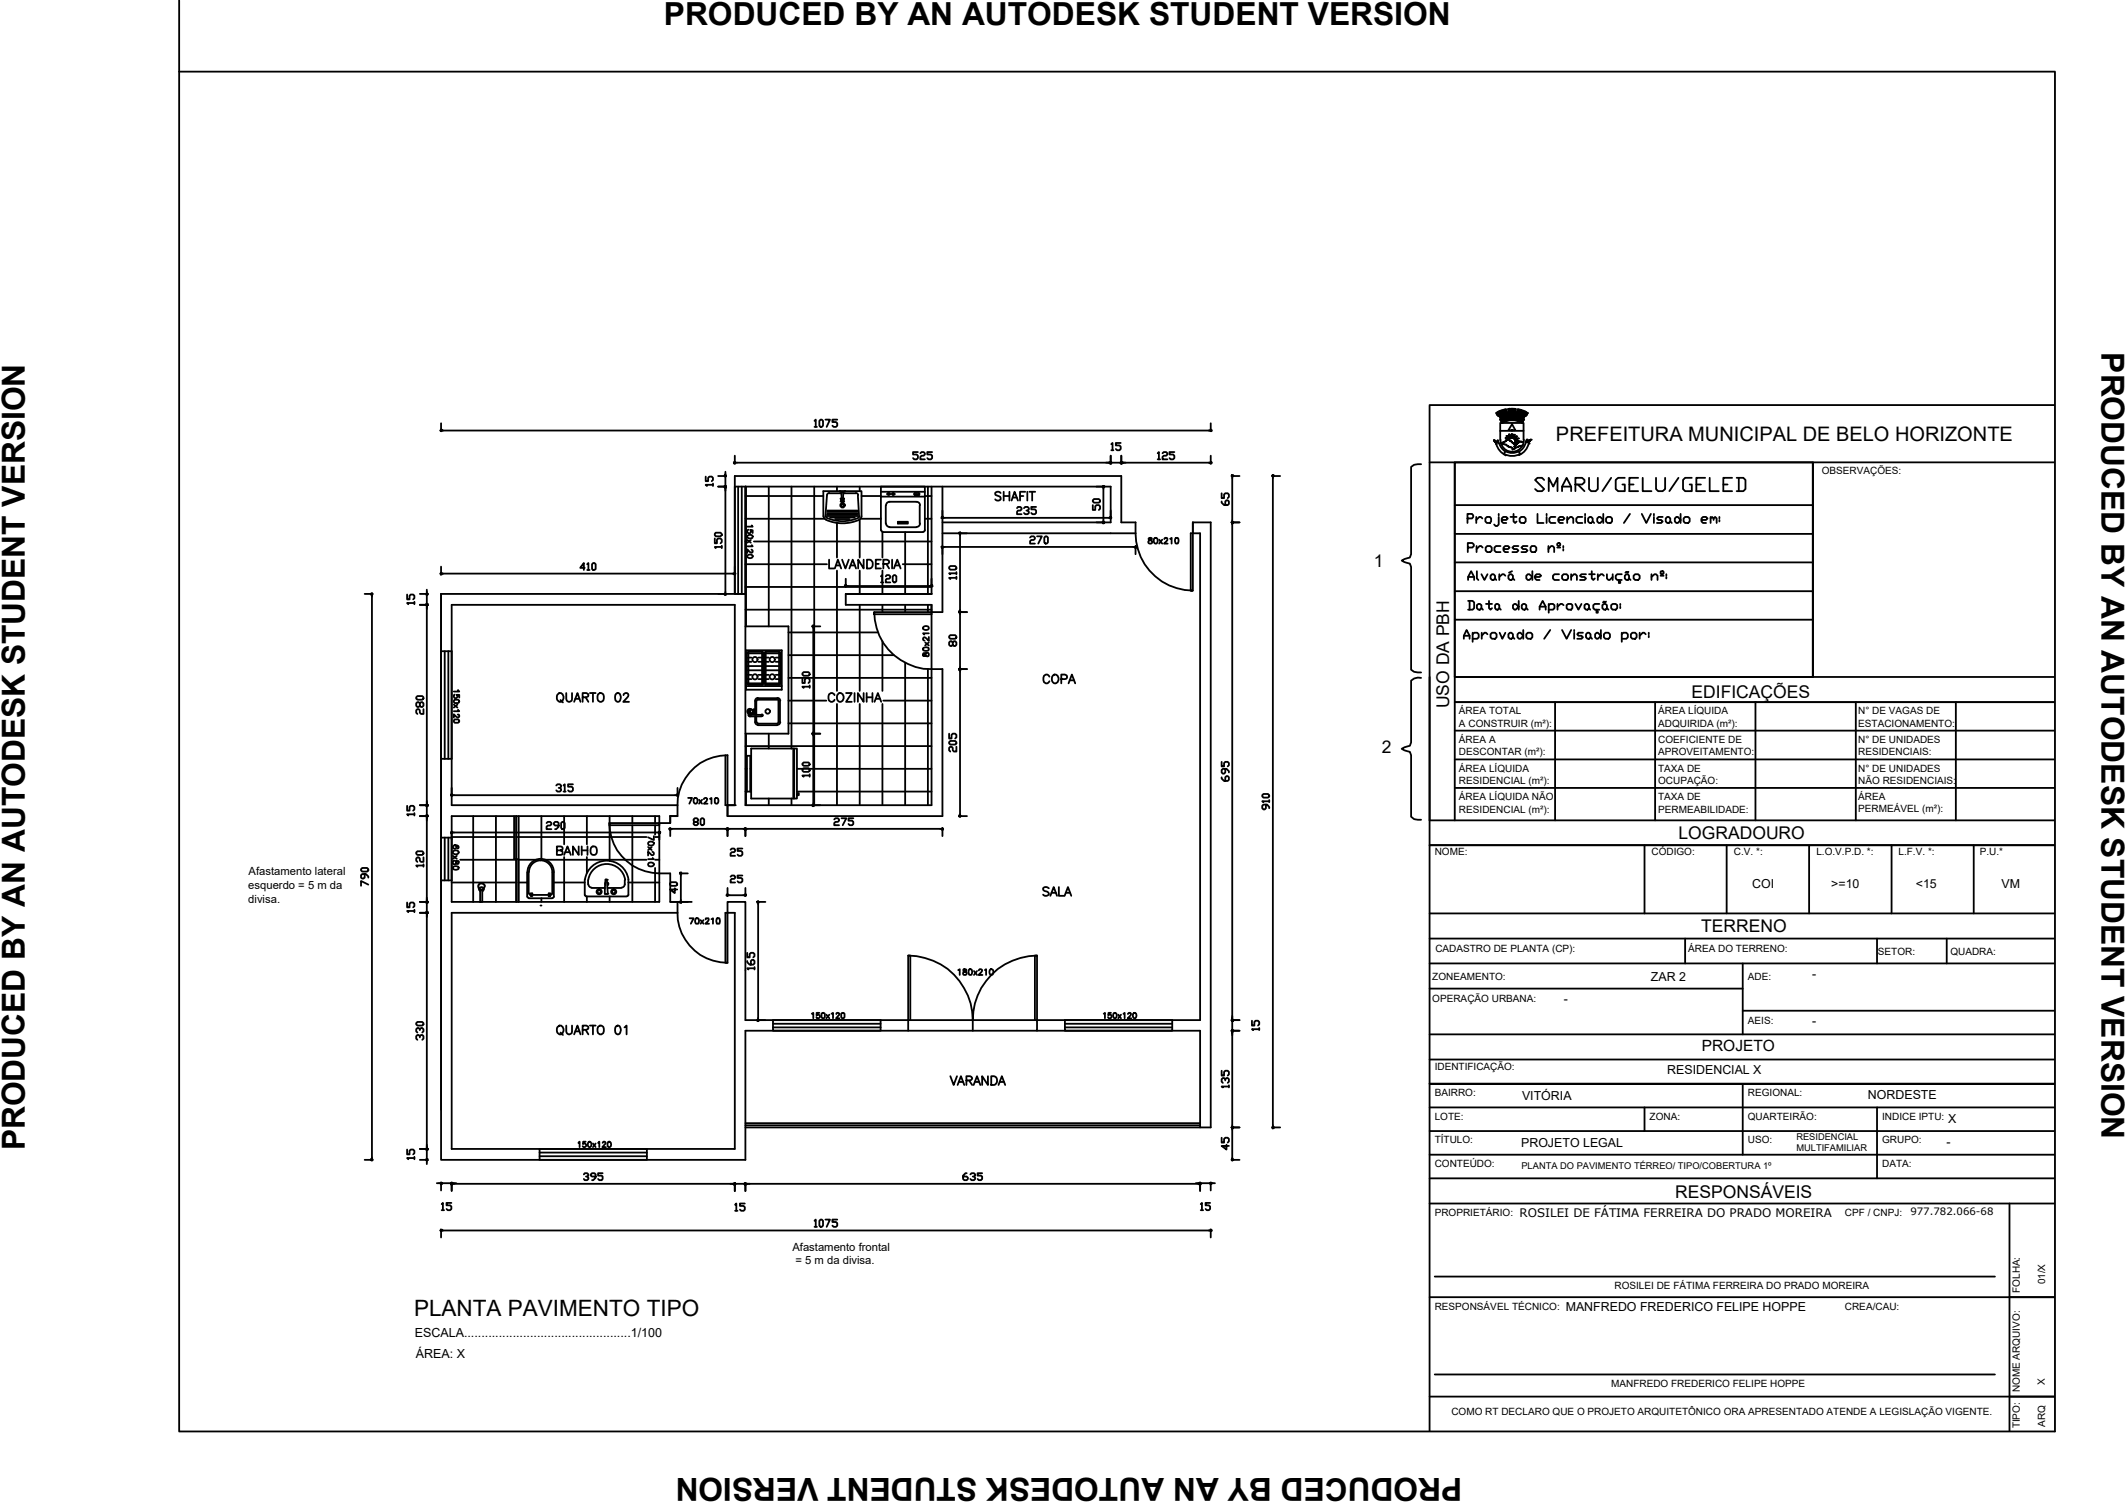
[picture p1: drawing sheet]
<svg xmlns="http://www.w3.org/2000/svg" width="297mm" height="210mm" viewBox="0 0 297 210" stroke-linecap="round" stroke-linejoin="round" font-family="sans-serif">
<defs><g id="words">
<text font-size="4.9" x="213.1" y="69.8">SMARU/GELU/GELED</text>
<g font-size="4.4">
<text x="92.7" y="3.4">PRODUCED BY AN AUTODESK STUDENT VERSION</text>
<text x="293.5" y="49.2" transform="rotate(90 293.5 49.2)">PRODUCED BY AN AUTODESK STUDENT VERSION</text>
<text x="3.5" y="160.7" transform="rotate(-90 3.5 160.7)">PRODUCED BY AN AUTODESK STUDENT VERSION</text>
<text x="204.2" y="206.4" transform="rotate(-180 204.2 206.4)">PRODUCED BY AN AUTODESK STUDENT VERSION</text>
</g>
<g font-size="4">
<text x="144.6" y="96.7">COPA</text>
<text x="76.6" y="120.7">BANHO</text>
<text x="144.3" y="126.3">SALA</text>
</g>
<text font-size="3.1" x="57.8" y="183.8">PLANTA PAVIMENTO TIPO</text>
<text font-size="2.8" x="217.3" y="61.5">PREFEITURA MUNICIPAL DE BELO HORIZONTE</text>
<g font-size="2.4">
<text x="191.9" y="79.1">1</text>
<text x="202.4" y="98.9" transform="rotate(-90 202.4 98.9)">USO DA PBH</text>
<text x="236.2" y="97.4">EDIFICAÇÕES</text>
<text x="193" y="105.1">2</text>
<text x="234.4" y="117.2">LOGRADOURO</text>
<text x="237.6" y="130.2">TERRENO</text>
<text x="233.9" y="167.3">RESPONSÁVEIS</text>
</g>
<text font-size="2.2" x="237.7" y="146.8">PROJETO</text>
<g font-size="1.7">
<text x="244.7" y="124">COI</text>
<text x="255.7" y="124">&gt;=10</text>
<text x="267.5" y="124">&lt;15</text>
<text x="279.5" y="124">VM</text>
<text x="230.5" y="137">ZAR 2</text>
<text x="253.1" y="136.6">-</text>
<text x="218.4" y="140.1">-</text>
<text x="253.1" y="143.2">-</text>
<text x="232.8" y="150">RESIDENCIAL X</text>
<text x="212.6" y="153.6">VITÓRIA</text>
<text x="260.9" y="153.5">NORDESTE</text>
<text x="212.4" y="160.2">PROJETO LEGAL</text>
<text x="271.8" y="160">-</text>
<text x="272.1" y="156.8">X</text>
<text x="212.2" y="169.9">ROSILEI DE FÁTIMA FERREIRA DO PRADO MOREIRA</text>
<text x="218.7" y="183.1">MANFREDO FREDERICO FELIPE HOPPE</text>
<text x="57.9" y="186.7">ESCALA................................................1/100</text>
<text x="58.1" y="189.7">ÁREA: X</text>
</g>
<g font-size="1.6">
<text x="34.7" y="124.2">esquerdo = 5 m da</text>
<text x="34.7" y="122.2">Afastamento lateral</text>
<text x="34.7" y="126.1">divisa.</text>
<text x="110.7" y="174.7">Afastamento frontal</text>
<text x="111.1" y="176.6">= 5 m da divisa.</text>
</g>
<g font-size="1.4">
<text x="254.4" y="66.2">OBSERVAÇÕES:</text>
<text x="203.8" y="101.5">A CONSTRUIR (m²):</text>
<text x="203.8" y="99.8">ÁREA TOTAL</text>
<text x="231.6" y="101.5">ADQUIRIDA (m²):</text>
<text x="231.6" y="99.8">ÁREA LÍQUIDA</text>
<text x="259.5" y="101.5">ESTACIONAMENTO:</text>
<text x="259.5" y="99.8">N° DE VAGAS DE</text>
<text x="203.8" y="105.5">DESCONTAR (m²):</text>
<text x="203.8" y="107.8">ÁREA LÍQUIDA</text>
<text x="203.8" y="103.8">ÁREA A</text>
<text x="231.6" y="105.5">APROVEITAMENTO:</text>
<text x="231.6" y="103.8">COEFICIENTE DE</text>
<text x="231.6" y="107.8">TAXA DE</text>
<text x="259.5" y="105.5">RESIDENCIAIS:</text>
<text x="259.5" y="103.8">N° DE UNIDADES</text>
<text x="259.5" y="107.8">N° DE UNIDADES</text>
<text x="203.8" y="113.5">RESIDENCIAL (m²):</text>
<text x="203.8" y="109.5">RESIDENCIAL (m²):</text>
<text x="203.8" y="111.8">ÁREA LÍQUIDA NÃO</text>
<text x="231.6" y="113.5">PERMEABILIDADE:</text>
<text x="231.6" y="109.5">OCUPAÇÃO:</text>
<text x="231.6" y="111.8">TAXA DE</text>
<text x="259.5" y="109.5">NÃO RESIDENCIAIS:</text>
<text x="259.5" y="113.5">PERMEÁVEL (m²):</text>
<text x="259.5" y="111.7">ÁREA</text>
<text x="200.4" y="119.4">NOME:</text>
<text x="230.6" y="119.4">CÓDIGO:</text>
<text x="242.1" y="119.4">C.V. *:</text>
<text x="253.7" y="119.4">L.O.V.P.D. *:</text>
<text x="265.1" y="119.4">L.F.V. *:</text>
<text x="276.5" y="119.4">P.U.*</text>
<text x="200" y="136.9">ZONEAMENTO:</text>
<text x="200.4" y="133">CADASTRO DE PLANTA (CP):</text>
<text x="235.8" y="133">ÁREA DO TERRENO:</text>
<text x="244.1" y="136.9">ADE:</text>
<text x="262.3" y="133.4">SETOR:</text>
<text x="272.4" y="133.4">QUADRA:</text>
<text x="200" y="139.9">OPERAÇÃO URBANA:</text>
<text x="244.1" y="143">AEIS:</text>
<text x="200.4" y="149.5">IDENTIFICAÇÃO:</text>
<text x="200.4" y="153.1">BAIRRO:</text>
<text x="244.1" y="153.1">REGIONAL:</text>
<text x="200.4" y="156.4">LOTE:</text>
<text x="200.4" y="159.7">TÍTULO:</text>
<text x="230.4" y="156.4">ZONA:</text>
<text x="244.1" y="156.4">QUARTEIRÃO:</text>
<text x="244.1" y="159.7">USO:</text>
<text x="262.8" y="156.4">INDICE IPTU:</text>
<text x="262.8" y="159.7">GRUPO:</text>
<text x="200.4" y="163">CONTEÚDO:</text>
<text x="262.8" y="163">DATA:</text>
<text x="200.4" y="169.8">PROPRIETÁRIO:</text>
<text x="257.6" y="169.8">CPF / CNPJ:</text>
<text x="266.8" y="169.6">977.782.066-68</text>
<text x="285.6" y="179.4" transform="rotate(-90 285.6 179.4)">01/X</text>
<text x="200.4" y="182.9">RESPONSÁVEL TÉCNICO:</text>
<text x="225.5" y="180.1">ROSILEI DE FÁTIMA FERREIRA DO PRADO MOREIRA</text>
<text x="257.6" y="182.9">CREA/CAU:</text>
<text x="282.1" y="180.6" transform="rotate(-90 282.1 180.6)">FOLHA:</text>
<text x="202.7" y="197.6">COMO RT DECLARO QUE O PROJETO ARQUITETÔNICO ORA APRESENTADO ATENDE A LEGISLAÇÃO VIGENTE.</text>
<text x="225" y="193.6">MANFREDO FREDERICO FELIPE HOPPE</text>
<text x="282.1" y="194.5" transform="rotate(-90 282.1 194.5)">NOME ARQUIVO:</text>
<text x="285.6" y="193.5" transform="rotate(-90 285.6 193.5)">X</text>
<text x="282.1" y="199.5" transform="rotate(-90 282.1 199.5)">TIPO:</text>
<text x="285.6" y="199.2" transform="rotate(-90 285.6 199.2)">ARQ</text>
</g>
<g font-size="1.3">
<text x="250.9" y="159.2">RESIDENCIAL</text>
<text x="250.9" y="160.7">MULTIFAMILIAR</text>
<text x="212.5" y="163.2">PLANTA DO PAVIMENTO TÉRREO/ TIPO/COBERTURA 1º</text>
</g>
</g></defs>
<!-- layer: P01 -->
<g fill="none" stroke="#000" stroke-width=".25">
<path d="M209.1 57.7l.1 .1M209.3 57.8v.1M209.3 58.1h.1M209.3 57.7l.1 .1M209.4 57.5l-.4 .2M209.4 58.1l.1 .1M209.4 58.1h-.1M209.4 57.6l-.3 .2M209.4 58.2l.2 .3M209.5 57.8l-.4 .1v-.1M209.5 58.5v.1M209.5 59.1h3.3v1.1h-3.3z"/>
<path d="M209.5 58.1h.1M209.5 57.8l-.3 .2M209.5 58.5a3.3 3.3 0 0 1 3.3 0M209.5 58.7l.2 .2M209.5 57.9l.1 .1M209.6 58.7a3.2 3.2 0 0 1 3.2 0M209.6 58.2l.1 .1M209.6 57.5h.1M209.6 57.9l-.3 .1M209.6 58.8a3.1 3.1 0 0 1 3.1 0M209.6 58.6l.1 .1M209.6 58l.1 .1"/>
<path d="M209.6 57.9l.1 .1M209.7 58.8a2.98 2.98 0 0 1 3 0M209.7 57.4l-.1-.1-.1 .1 .2 .4 .1 .6-.3-.4-.2-.5h-.2v.2l-.1-.1-.1 .1 .4 .4M209.7 58.8l.1 .1M209.7 58.2l.1 .1M209.8 59h-.1a3.1 3.1 0 0 1 2.9 .1M209.8 57.5v.1M209.8 58.6v.1M209.8 58v.1M209.8 58.3h.1M209.9 58.5l.1 .1M209.9 57.3l.1 .2"/>
<path d="M210 58.1v.1M210 58l.1 .3M210 58.7l.1 .1M210 57.5v.1M210 57.8l-.6 .3M210.1 57.3v-.1l-.3 .1v.1M210.1 57.7v.1M210.1 58l-.6 .3M210.1 58.1l-.5 .3M210.1 58.5v.1M210.1 57.4l.1 .1M210.2 57.3l-.1-.1h.2l.3 .9 .1-.6"/>
<path d="M210.2 57.9l-.1-.1-.1 .1-.5 .3M210.2 58.4l.1 .1M210.2 57.9l.1 .3M210.2 57.9l.9-.2a.11 .11 0 0 1 .1-.1 .11 .11 0 0 1 .1 .1l.8 .2M210.3 57.2v.2M210.3 57.8v.1M210.3 57.5h.1M210.3 58.6v.1M210.3 58l.1 .1M210.4 57.2l-.8 .2M210.4 57.3l-.8 .3M210.4 57.8v.2"/>
<path d="M210.4 57.4l-.8 .3M210.4 57.5l-.7 .3v-.1M210.4 58.4v.1M210.5 57.6v.1M210.5 57.6l-.8 .2M210.5 58.1h.1M210.6 58.3v.1M210.6 57.7v.1M210.6 58.5l.1 .1M210.6 57.6v.1M210.6 57.9v.2M210.7 57.6h1"/>
<path d="M210.7 57.2h1M210.7 57.3h1M210.7 57.4h1M210.7 57.5h.9M210.7 57.2l.1 .1M210.8 58.4v.1M210.8 57.4v.1M210.8 57.6v.1M210.8 57.2v-.1h-.2l.1 .4M210.8 57.8v.1M210.8 58v.1M210.9 57.2v-.1h.4v.1"/>
<path d="M210.9 57.3v.1M211 57.7v.1M211 57.9v.1M211 58.3h.1M211 58.4v.2M211 57.8v.3M211.1 57.8l-.8 .2M211.1 58l-.8 .1M211.1 57.6l-.9 .2M211.2 59.2l.4 .9h-.9zM211.2 58.4v-.1v.1M211.2 57.5v-.1v.1"/>
<path d="M211.2 57.2h.1M211.2 57.6v.2M211.2 57.6l1 .2M211.2 57.8v.3M211.3 58l.8 .1M211.3 58.3h.1M211.3 58.4v.2M211.3 57.8l.8 .2M211.3 57.3v.1M211.3 57.7v.1M211.3 57.9v.1M211.5 57.2v-.1h.2l-.2 .5 .2 .5 .2-.5 .1-.4h.1v.1"/>
<path d="M211.5 58v.1M211.5 57.6v.1M211.5 57.8v.1M211.5 58.4v.1M211.5 57.4v.1M211.5 57.2v.1M211.7 58.5l-.1 .1M211.7 57.6v.1M211.7 58.3v.1M211.7 57.7v.1M211.7 57.9v.2M211.8 58.1h-.1"/>
<path d="M211.8 57.6v.1M211.8 57.6l.9 .2M211.9 57.8l-.1 .2M211.9 58.4l-.1 .1M211.9 57.5l.8 .3M211.9 57.4l.8 .3M212 57.5h.1M212 58v.1M212 57.3l.8 .3M212 57.2l.8 .2M212 57.2v.2M212 58.6v.1"/>
<path d="M212 58.4v.1M212 57.8v.1M212.1 57.9l-.1 .3M212.1 57.9l.1-.1 .1 .1 .6 .3M212.1 57.4v.1M212.2 58.5l-.1 .1M212.2 57.3l.1-.1 .2 .1v.1M212.2 58.1l.6 .3M212.3 58l-.1 .3M212.3 57.7l-.1 .1M212.3 58l.5 .3M212.3 58.1v.1"/>
<path d="M212.3 58.7v.1M212.3 57.5v.1M212.3 57.8l.7 .3M212.3 58.5v.1M212.3 57.3v.2M212.5 58.6l-.1 .1M212.5 58.3h-.1M212.5 58l-.1 .1M212.5 57.5v.1M212.6 58.8l-.1 .1M212.6 58.2l-.1 .1M212.6 57.4v-.1l.2 .1-.2 .4-.1 .6 .3-.4 .2-.5 .2 .2h.2l-.3 .4"/>
<path d="M212.6 59v.1M212.6 58.6v.1M212.6 58v.1M212.6 57.9v.1M212.6 57.7v.1M212.7 57.5h-.1M212.7 58.2l-.1 .1M212.7 57.9v.1M212.8 57.9l.3 .1M212.8 58.7l-.2 .2a2.7 2.7 0 0 0-2.9 0M212.8 58.1h-.1M212.8 58.5v.1"/>
<path d="M212.9 57.8l.3 .2M212.9 58.2l-.2 .3M212.9 57.8l.3 .1M212.9 57.7v.1M212.9 57.6l.4 .2M212.9 58.1h.2M213 58.1l-.1 .1M213 57.5l.3 .2M213.1 57.8l-.1 .1M213.1 58.1h-.1M213.1 57.7v.1M213.2 57.8l-.1 .1"/>
<path d="M104.1 78.8h11.4M104.1 75.6h.1M104.1 72.4h11M104.1 69.3h10.9M104.2 68v19.5M105.3 75.6h24.8M107.4 68v19.5M110.5 68v36.5M113.7 68v44.5M116.9 68v.6M116.9 73v4.9M116.9 79.7v16.8"/>
<path d="M120.1 68v.6M120.1 72.6v5.3M120.1 79.7v3.2M120.2 72.4h2.8M120.3 69.3h2.7M123.2 74.3v3.6M123.2 79.7v3.2M126.1 78.8h4M126.4 74.3v8.6M129.2 72.4h.9M129.2 69.3h.9M129.6 68v14.9"/>
<path d="M198.5 64.8l-1 .1-.4 .3v12.2l-.2 .5-1.2 .4 1.2 .4 .2 .5v14.3l.4 .3 1 .1M208.6 61.5h.1M208.6 61.5l.5 .3M208.6 61.5l.3 .3v.2M208.9 62h.1M208.9 62a2.43 2.43 0 0 0 1.4 1.6M209.1 61.8h.1M209.1 61.5h.1M209.1 61.5l.2 .4M209.1 61.5v.3M209.3 61.9a2.18 2.18 0 0 0 .9 1.2l-.2 .3M209.5 60.2v1.2"/>
<path d="M209.6 61.4a1.63 1.63 0 0 0 1.6 1.7 1.63 1.63 0 0 0 1.6-1.7M209.6 61.9h.1M209.6 61.9l.7 .2 .2 .2 .7 .2M209.8 62h.1M210.3 63a1.88 1.88 0 0 0 1.8 0M210.3 61.1h.1M210.3 61.1l.4 .2M210.3 61.1l.2 .3M210.3 63.6h.1M210.4 60.9h.1M210.4 60.9l.5 .3M210.4 60.9l.3 .4"/>
<path d="M210.5 61.4h.1M210.7 61.3h.1M210.7 60.7h.1M210.7 60.7l.4 .5M210.7 60.7l.2 .5M210.9 61.2h.1M210.9 61.6a.28 .28 0 0 0-.3-.3 .28 .28 0 0 0-.3 .3l-.4 .2-.1 .2M210.9 61.6h.1M210.9 61.6l.8 .6M211.1 61.2h.1M211.1 60.6h.1M211.1 60.6l.1 .5"/>
<path d="M211.1 60.6v.6M211.2 61.1h.1M211.4 61.9l.3 .2M211.4 61.2h.1M211.5 62.4h.1M211.5 60.7l-.3 .4M211.5 60.7h.1M211.5 60.7l-.1 .5M211.5 62.6h.1M211.5 62.6l-.3 .2M211.5 61.3h.1M211.5 61.8l.2 .1 .3-.1"/>
<path d="M211.5 61.8h.1M211.5 61.8l.2 .3M211.6 61.5h.1M211.6 61.5l.4 .1M211.6 61.7h.1M211.6 61.7l.4 .1M211.7 62.1h.1M211.8 60.9h.1M211.8 60.9l-.3 .4M211.8 60.9l-.4 .3M212 61.8h.1M212 61.2h.1"/>
<path d="M212 61.2l-.4 .3M212 61.2l-.5 .1M212 61.6h.1M212 61.6l-.4 .1M212.1 63l.2 .4a2.31 2.31 0 0 1-2.3 0M212.1 63.5v.1M212.6 62.2h.1M212.6 62.2l-.5 .1-.6 .3M212.7 61.8l-.1-.1a.83 .83 0 0 0-1 .6l-.1 .1M212.8 60.2v1.2M213.1 61.8a1.88 1.88 0 0 1-1 1.3M213.2 61.4h.1"/>
<path d="M213.2 61.4l-.1 .5M213.2 61.4l.1 .3M213.3 61.7h.1M213.5 61.9a2.26 2.26 0 0 1-1.3 1.6M213.5 61.9h.1M213.8 61.4h.1M213.8 61.4l-.5 .3M213.8 61.4l-.3 .5M104.1 85.1h26M104.1 82h26M110.1 97.8h5.3M110.1 94.7h20"/>
<path d="M110.1 91.5h14.7M110.1 88.3h12.5M116.9 98.3v14.2M120.1 84.5v12M120.1 98.3v14.2M123.2 84.5v1M123.2 89.5v7M123.2 98.3v14.2M123.4 97.8h6.7M126.4 84.5v1M126.4 92.6v19.9M129.6 84.5v1"/>
<path d="M129.6 93.4v19.1M198.5 94.7l-.5-.1-.5 .2-.4 .3v8.6l-.2 .5-1.2 .4 1.2 .4 .2 .5v8.6l.4 .3 1 .1M63.1 116.9h8.7M66.1 114v12M69.3 114v12M72.1 116.9h18.2M72.4 114v12M75.6 114v6M78.8 114v3.9M78.8 119.7v6.3M82 114v3.9M85.1 115.2v5"/>
<path d="M85.1 114v.9M88.3 114v.9M88.3 115.2v10.8M91.5 114v.9M91.5 115.2v1.4M91.5 116.9h.6M104.1 110.5h.2M104.1 107.4h.2M104.1 104.2h26M104.2 102.5v10M104.8 110.5h.1M104.8 107.4h.1"/>
<path d="M107.4 102.5v2M107.4 111.5v1M110.1 101h20M110.5 111.5v1M111.3 110.5h18.8M111.3 107.4h18.8M63.1 123.2h9M64.3 120.1h7.8M72.4 123.2h1.2M72.4 120.1h2.5M75.6 125.4v.6M76.1 120.1h14.2"/>
<path d="M77.3 123.2h4.4M82 125.2v.8M85.1 125.2v.8M87.8 123.2h4.3M91.5 121.2v4.8M91.5 120.1h.6"/>
</g>
<!-- layer: P04 -->
<g fill="none" stroke="#000" stroke-width=".25">
<path d="M203.2 64.6h50v29.9h-50zM199.6 94.5v20.1h87.3M203.2 94.5h83.7M203.2 98.1h83.7M199.6 118h87.3M199.6 127.6h87.3M199.6 131.1h87.3M199.6 144.5h87.3M199.6 148h87.3M199.6 164.6h87.3M199.6 168.1h87.3M200.4 178.3h78.2"/>
<path d="M200.4 192h78.2"/>
</g>
<!-- layer: P03 -->
<g fill="none" stroke="#000" stroke-width=".25">
<path d="M203.2 64.6v50M203.2 78.5h50M203.2 74.6h50M203.2 70.5h50M253.2 64.6v29.9M203.2 86.5h50M203.2 82.6h50M217.2 98.1v16.5M231.1 98.1v16.5M245.2 98.1v16.5M259.2 98.1v16.5M273.1 98.1v16.5"/>
<path d="M203.2 106.1h83.7M203.2 102h83.7M203.2 110h83.7M229.7 118v9.6M241.1 118v9.6M252.6 118v9.6M264.2 118v9.6M275.6 118v9.6M199.6 134.5h87.3M199.6 138.1h43.8M235.3 131.1v3.4M243.4 134.5v10"/>
<path d="M262.1 131.1v3.4M271.9 131.1v3.4M199.6 154.7h87.3M199.6 158h87.3M229.7 154.7v3.3M243.4 151.4v9.9M243.4 141.2h43.5M262.1 154.7v9.9M286.9 151.4h-87.3h87.3M199.6 161.3h87.3M280.6 168.1v31.8M199.6 181.2h87.3"/>
<path d="M199.6 195h87.3"/>
</g>
<!-- layer: P06 -->
<path d="M286.9 56.6h-87.3v143.3M199.6 64.6h87.3" fill="none" stroke="#000" stroke-width=".25"/>
<!-- layer: P02 -->
<g fill="none" stroke="#000" stroke-width=".25">
<path d="M204.9 72.4h.7l.1-.2v-.2l-.1-.2h-.7v1.2M205 76.5h.6l.2-.2v-.3l-.2-.2h-.6v1.3M206.2 72.2v.8M206.2 76.3v.8M206.2 79.8v1l.3 .2M207 72.4l-.2-.2h-.2l-.4 .4M207.1 76.5l-.3-.2h-.2l-.4 .4M207.4 72.4l.2-.2h.5l.1 .2v.4l-.1 .2h-.5l-.2-.2zM207.5 76.5l.2-.2h.4l.2 .2v.4l-.2 .2h-.4l-.2-.2zM209.3 72.2v1.1l-.2 .2h-.2l-.2-.2M209.3 71.8v.2M209.5 76.3h-.6l-.2 .2v.4l.2 .2h.6"/>
<path d="M209.7 72.6h.7l.2-.2-.2-.2h-.5l-.2 .2v.4l.2 .2h.5M210 76.7h.6l.2-.2-.2-.2h-.4l-.2 .2v.4l.2 .2h.4M210.9 72.2h.9M211.2 79.8l-.5 .2M211.4 71.8v1l.2 .2 .2-.2M212 76.3h-.6l-.2 .2 .2 .2h.4l.2 .2-.2 .2h-.6M212.2 72.4l.2-.2h.5l.2 .2v.4l-.2 .2h-.5l-.2-.2zM213.3 76.3h-.6l-.2 .2 .2 .2h.4l.2 .2-.2 .2h-.6M213.9 76.3h.4l.2 .2v.4l-.2 .2h-.4l-.2-.2v-.4zM214 79.8v1.2M214.7 71.8v1.2h.9M216 71.8v.2"/>
<path d="M216 72.2v.8M216.2 76.7l.4-.4h.2l.2 .2v.6M216.2 76.3v.8M217.2 72.2h-.6l-.2 .2v.4l.2 .2h.6M217.5 76.5h.4M217.6 72.6h.7l.2-.2-.2-.2h-.5l-.2 .2v.4l.2 .2h.5M218.3 76.3v.2M218.3 76.7v.2M218.9 72.6l.4-.4h.2l.2 .2v.6M218.9 72.2v.8M221 72.2h-.7l-.2 .2v.4l.2 .2h.7M221.4 71.8v.2"/>
<path d="M221.4 72.2v.8M221.8 72.4l.2-.2h.2l.2 .2v.4l-.2 .2h-.2l-.2-.2zM222.3 79.8v1l.2 .2 .2-.2M222.4 72.8l.2 .2M223.1 72.4l.2-.2h.2l.4 .4-.4 .4h-.2l-.2-.2zM223.9 71.8v1.2M224.3 72.4l.2-.2h.4l.2 .2v.4l-.2 .2h-.4l-.2-.2zM227.4 79.9l-.1 .1-.2-.1-.1 .1M227.6 71.8l-.8 1.2M229.3 71.8l.6 1.2 .6-1.2M231 71.8v.2M231 72.2v.8"/>
<path d="M231.9 79.9l.3-.1 .1 .1v.2l-.1 .1h-.2zM232.2 72.2h-.6l-.2 .2 .2 .2h.4l.2 .2-.2 .2h-.6M232.6 72.4l.2-.2h.2l.3 .2v.4l-.3 .2h-.2l-.2-.2zM233.3 72.8l.2 .2M233.9 72.4l.2-.2h.2l.4 .4-.4 .4h-.2l-.2-.2zM234.7 71.8v1.2M235.1 72.4l.2-.2h.5l.2 .2v.4l-.2 .2h-.5l-.2-.2zM237.6 72.6h.7l.2-.2-.2-.2h-.5l-.2 .2v.4l.2 .2h.5M238.9 72.4l.2-.2 .2 .2v.2M238.9 72.2v.8M239.3 72.4l.2-.2 .2 .2v.6M240.1 72.2v.2"/>
<path d="M240.1 72.6v.2M204.4 89.2v-.4l.4-.8 .4 .8v.4M204.4 88.8h.8M205 81v-.4l.4-.8 .5 .8v.4M205 83.9h.7l.2 .2v.8l-.2 .2h-.7M205 80.6h.9M205.2 83.9v1.2M205.7 88.6l.2-.2h.4l.2 .2v.4l-.2 .2h-.6M205.7 88.4v1.2M206.2 84.5l.3-.2h.2l.2 .2v.4l-.2 .2h-.2l-.3-.2zM206.9 80.2l.4 .8 .4-.8M206.9 84.9l.2 .2"/>
<path d="M206.9 88.4v.8M207.5 84.3h.9M207.7 88.6l-.2-.2h-.2l-.4 .4M207.9 83.9v1l.3 .2 .2-.2M208.2 88.6l.2-.2h.4l.2 .2v.4l-.2 .2h-.4l-.2-.2zM208.2 80.4l.2-.2h.2l.2 .2v.4l-.2 .2h-.2l-.2-.2zM208.8 84.5l.2-.2h.2l.2 .2v.4l-.2 .2h-.2l-.2-.2zM208.8 80.8l.2 .2M209.4 80.2v.8M209.4 84.9l.2 .2M209.4 88.4l.4 .8 .4-.8M210.2 80.4l-.2-.2h-.2l-.4 .4"/>
<path d="M210.7 88.6l.2-.2h.2l.2 .2v.4l-.2 .2h-.2l-.2-.2zM210.7 80.4l.2-.2h.2l.2 .2v.4l-.2 .2h-.2l-.2-.2zM211.3 84.5l.4-.2 .4 .4-.4 .4h-.2l-.2-.2zM211.3 89l.2 .2M211.3 80.8l.2 .2M211.9 88.6l.2-.2h.2l.4 .4-.4 .4h-.2l-.2-.2zM212.1 83.9v1.2M212.5 84.5l.2-.2h.2l.2 .2v.4l-.2 .2h-.2l-.2-.2zM212.7 88v1.2M213.1 88.6l.3-.2h.4l.2 .2v.4l-.2 .2h-.4l-.3-.2zM213.1 80.4l.3-.2h.2l.4 .4-.4 .4h-.2l-.3-.2zM213.1 84.9l.3 .2"/>
<path d="M214.4 80.6h.6l.2-.2-.2-.2h-.4l-.2 .2v.4l.2 .2h.4M215 85.1v-.4l.4-.8 .5 .8v.4M215 84.7h.9M216.3 84.5l.2-.2h.4l.2 .2v.4l-.2 .2h-.6M216.3 84.3v1.3M216.5 88l-.9 1.2M217.5 84.3v.8M217.7 80.2h-.6l-.2 .2v.4l.2 .2h.6M218.1 88l.7 1.2 .6-1.2M218.1 80.4l.3-.2h.4l.2 .2v.4l-.2 .2h-.4l-.3-.2zM218.4 84.5l-.3-.2h-.2l-.4 .4M218.8 84.5l.2-.2h.4l.2 .2v.4l-.2 .2h-.4l-.2-.2z"/>
<path d="M219.4 80.6l.4-.4h.2l.2 .2v.6M219.4 80.2v.8M219.8 88v.2M219.8 88.4v.8M220 84.3l.4 .8 .5-.8M221.1 88.4h-.7l-.1 .2 .1 .2h.5l.2 .2-.2 .2h-.6M221.3 84.5l.2-.2h.2l.2 .2v.4l-.2 .2h-.2l-.2-.2zM221.5 88.6l.2-.2h.2l.2 .2v.4l-.2 .2h-.2l-.2-.2zM221.5 80.2h-.6l-.3 .2 .3 .2h.4l.2 .2-.2 .2h-.7M221.9 80.2h.8M221.9 84.9l.2 .2M222.1 89l.2 .2"/>
<path d="M222.8 88.6l.2-.2h.1l.5 .4-.5 .4h-.1l-.2-.2zM222.9 85.1v.3h.2v.2h-.2M223.1 80.2v.8M223.4 84.3h-.7l-.2 .2v.4l.2 .2h.7M223.6 88v1.2M223.8 84.5l.2-.2h.2l.2 .2v.4l-.2 .2h-.2l-.2-.2zM224 88.6l.2-.2h.4l.2 .2v.4l-.2 .2h-.4l-.2-.2zM224 80.4l-.2-.2h-.2l-.5 .4M224.3 84l-.1 .1-.2-.1-.1 .1M224.4 80.2v.6l.2 .2h.2l.4-.4M224.4 84.9l.2 .2M225 84.5l.2-.2h.4l.2 .2v.4l-.2 .2h-.4l-.2-.2z"/>
<path d="M225.2 80.2v.8M226.1 81v.2h.2v.2h-.2M226.3 84.3v.2M226.3 84.7v.2M226.5 88.6l.2-.2h.4l.2 .2v.4l-.2 .2h-.6M226.5 80.2h-.7l-.2 .2v.4l.2 .2h.7M226.5 88.4v1.2M226.9 80.4l.2-.2h.2l.2 .2v.4l-.2 .2h-.2l-.2-.2zM227.5 80.8l.2 .2M227.8 88.6l.2-.2h.3l.3 .2v.4l-.3 .2h-.3l-.2-.2zM228.1 80.4l.2-.2h.5l.2 .2v.4l-.2 .2h-.5l-.2-.2zM229 88.4v.8"/>
<path d="M229.8 88.6l-.2-.2h-.2l-.4 .4M230.3 88.4v.2M230.3 88.8v.2M230.6 80.6l.5-.4h.2l.2 .2v.6M230.6 80.2v.8M231.9 80.4h.4M232.7 80.2v.2M232.7 80.6v.2"/>
<circle cx="217.7" cy="76" r=".23"/>
</g>
<!-- layer: 4_-_P06 -->
<g fill="none" stroke="#000" stroke-width=".25">
<path d="M130.1 68v14.9h-12h12h-11.4M131.6 74.5h27v-1.5h-2v-6.5h-54v16.4M131.6 68v17.5h-1.5v-1h-12v-1.6M131.6 73h23.5v-5h-51v14.9M61.6 82.9h42.5v29.6h26v-19.1h1.5v20.6h-30v-1.5h1M61.6 82.9v79.1h42.5v-18.1h22.7M61.6 82.9v72.1M110.1 87.5v15M92.1 114h-29v12h29M102.6 112.5v-28h-39.5v28h31.5v1.5h-1h1M102.6 112.5h.1M93.6 126h3"/>
<path d="M94.6 126v1.5h-31.5v33h39.5v-33h-1v-1.5h2.5v16.5h22.7M104.1 157.5h63.5M144.8 142.5h22.8v-68h-1v-1.5h2.5v84.5h-1.5v-13.6h-22.8"/>
</g>
<!-- layer: 4 - P02 -->
<g fill="none" stroke="#000" stroke-width=".25">
<path d="M61.6 79.1v1.1M81.7 79.3h-.7l.5-.7v1M82 78.8l.2-.2v1M82 79.6h.3M82.7 78.8l.1-.2h.2l.2 .2v.7l-.2 .1-.3-.1zM102.6 68h1.5v14.9h-1.5zM102.6 79.1v1.1M103.1 68v14.9M103.6 68v14.9M104.4 75.4l.5 .4M104.4 74.8l.4-.1h.2l.1 .2a.39 .39 0 0 1-.4 .3 .39 .39 0 0 1-.3-.3zM104.4 77.6l.4-.2 .2 .1 .1 .2a.36 .36 0 0 1-.4 .3 .36 .36 0 0 1-.3-.4z"/>
<path d="M104.5 74a.26 .26 0 0 0-.1 .4 .26 .26 0 0 0 .4 0 .26 .26 0 0 0 0-.4l.3 .1v.3M104.9 75.4l-.5 .4M104.9 76.8a.21 .21 0 0 1 .2 .2 .21 .21 0 0 1-.2 .2l-.5-.5v.5M105 73.4l.1 .1h-.7M105 76.1l.1 .2h-.7M115.8 78.2v1.2h.7M116.6 79.4l.4-1.2 .5 1.2M116.8 79h.5M117.6 78.2l.5 1.2 .4-1.2M118.6 79.4l.5-1.2 .4 1.2M118.8 79h.6M120.6 78.2v1.2l-.8-1.2v1.2"/>
<path d="M121.1 78.2h.4a.67 .67 0 0 1 .4 .6 .67 .67 0 0 1-.4 .6h-.4zM122.3 78.8h.4M123 78.2h-.7v1.2h.7M123.4 78.8l.6-.1 .2-.2-.1-.2-.2-.1h-.5v1.2M123.8 78.8l.4 .6M124.6 78.2v1.2M124.8 79.4l.5-1.2 .5 1.2M125 79h.6M139.7 68.8a.48 .48 0 0 0-.7 0l.1 .3 .6 .3v.3a.48 .48 0 0 1-.7 0M140.2 68.7v1.2M140.2 69.3h.8M141 68.7v1.2"/>
<path d="M141.3 69.9l.4-1.2 .5 1.2M141.4 69.5h.6M142.5 69.3h.4M143.2 68.7h-.7v1.2M143.5 68.7v1.2M143.8 68.7h.8M144.1 68.7v1.2M158.6 74.5a8 8 0 0 0 8 8h-.3v-8h.3v8M160.4 75.2v.2l.4 .1 .1 .2a.29 .29 0 0 1-.3 .2 .29 .29 0 0 1-.2-.3l.5-.3-.2-.2zM161.2 75.2l.2-.1a.42 .42 0 0 1 .3 .4 .42 .42 0 0 1-.3 .4 .48 .48 0 0 1-.2-.7zM161.9 75.4l.4 .5M162.3 75.4l-.4 .5"/>
<path d="M162.6 75.3l.1-.2 .3 .1v.2l-.4 .5h.5M163.4 75.2l.2-.1v.8M164.2 75.2h.3v.5a.22 .22 0 0 1-.2 .2 .22 .22 0 0 1-.2-.2zM58.1 97.4l.2-.2h.7l.1 .2v.2l-.1 .1h-.7l-.2-.1zM58.6 98.2l.2-.1h.2l.1 .1v.4l-.1 .1h-.2l-.2-.1v-.4l-.1-.1h-.2l-.2 .1v.4l.2 .1h.2l.1-.1M58.6 84.5h1.1M59.1 99v.7h-.3l-.2-.2v-.3l-.1-.2h-.2l-.2 .2v.3l.2 .2M59.6 84.8v27.4M61.6 90.9h1.5v15.1h-1.5zM61.9 80.1h40.4M62.1 90.9v15.1M62.6 90.9v15.1"/>
<path d="M63.4 98.4l.5 .4M63.4 97.8l.3-.1a.32 .32 0 0 1 .4 .3 .42 .42 0 0 1-.4 .2 .42 .42 0 0 1-.3-.3zM63.5 97a.27 .27 0 0 0-.1 .4 .27 .27 0 0 0 .4 0 .27 .27 0 0 0 0-.4h.3v.4M63.9 98.4l-.5 .4M63.9 99.8h.1a.22 .22 0 0 1 .1 .2 .22 .22 0 0 1-.2 .2l-.5-.4v.4M64 96.4l.1 .2h-.7M64 99.1l.1 .2h-.7M77.9 97l.2-.2a.61 .61 0 0 1 .6 .6 .61 .61 0 0 1-.6 .6l-.1-.1a.68 .68 0 0 1-.1-.9zM78.3 97.8l.3 .3M79.1 96.8v.8a.4 .4 0 0 0 .4 .4 .4 .4 0 0 0 .4-.4v-.8M80.2 98l.4-1.2 .5 1.2M80.3 97.6h.6"/>
<path d="M81.4 97.4h.5l.2-.1v-.4l-.2-.1h-.5v1.2M81.8 97.4l.4 .6M82.4 96.8h.8M82.8 96.8v1.2M83.5 97a.45 .45 0 0 1 .5-.2 .45 .45 0 0 1 .3 .5 .53 .53 0 0 1-.5 .7 .73 .73 0 0 1-.3-1zM86.1 96.9a.33 .33 0 0 1 .5 .1 .63 .63 0 0 1-.4 1 .78 .78 0 0 1-.1-1.1zM87.1 97.1v-.2a.39 .39 0 0 1 .6 0v.4l-.7 .7h.8M116.5 97.1a.43 .43 0 0 0-.5-.3 .43 .43 0 0 0-.3 .5 .53 .53 0 0 0 .5 .7l.3-.3M117 97l.1-.1a.58 .58 0 0 1 .7 .2 .58 .58 0 0 1-.1 .7 .45 .45 0 0 1-.5 .2 .45 .45 0 0 1-.3-.4zM118.2 96.8h.8l-.8 1.2h.8M119.3 96.8v1.2M120.6 96.8v1.2l-.8-1.2v1.2"/>
<path d="M121 96.8v1.2M121 97.4h.8M121.8 96.8v1.2M122.1 85.5h8v7.9a8 8 0 0 1-8-7.9v.3h8M122.1 98l.5-1.2 .5 1.2M122.3 97.6h.6M128.9 91.2v.4h.3l.1-.4h.3l.1 .1v.3a.33 .33 0 0 1-.4 0 .33 .33 0 0 1-.1-.4zM128.9 90.5l.3-.1 .5 .1v.3l-.6 .1a.24 .24 0 0 1-.2-.4zM128.9 87.6l.5-.2 .2 .1 .1 .2a.42 .42 0 0 1-.4 .3 .42 .42 0 0 1-.4-.3zM129.2 89.7l.5 .4M129.7 89v.5l-.6-.5-.2 .1v.2l.2 .2M129.7 88.4h-.8l.2 .2"/>
<path d="M129.7 89.7l-.5 .4M58.1 119.1l.2-.2h.7l.1 .2v.1l-.1 .2h-.7l-.2-.2zM58.6 114h1.1M58.6 112.5h1.1M59.1 119.7v.7h-.3l-.3-.7h-.2l-.2 .2v.3l.2 .2M59.6 114.3v11.4M61.6 117h1.5v6h-1.5zM62.1 117v6M62.6 117v6M63.2 119.5l.6 .4M63.3 118.9a.4 .4 0 0 1 .5-.2 .4 .4 0 0 1 .2 .5 .4 .4 0 0 1-.5 .1 .4 .4 0 0 1-.2-.4zM63.4 100.6l.3-.1a.32 .32 0 0 1 .4 .2 .42 .42 0 0 1-.4 .2 .42 .42 0 0 1-.3-.2z"/>
<path d="M63.5 118a.25 .25 0 0 1 .2 .4 .25 .25 0 0 1-.3 .1 .25 .25 0 0 1 0-.4l.1-.1a.41 .41 0 0 1 .6 .3l-.2 .2M63.8 119.5l-.6 .4M71.8 114v6h.6v6M72.1 114v12M85.1 114.9a7 7 0 0 0 7 7.1v-7.1h-7v.3h7M90.5 118.3l.5 .4M90.6 117.7a.4 .4 0 0 1 .4-.2 .4 .4 0 0 1 .3 .5l-.4 .1-.3-.1-.1-.2zM91 118.3l-.5 .4M91.1 119a.23 .23 0 0 1 .2 .3 .23 .23 0 0 1-.4 0l-.4-.4v.6M91.1 119.8l.2 .2h-.8M91.3 116.8v.5l-.8-.4M96.1 111.4h.5l-.3 .8"/>
<path d="M96.9 111.6l.2-.2a.42 .42 0 0 1 .3 .4 .42 .42 0 0 1-.3 .4 .45 .45 0 0 1-.2-.6zM97.6 111.7l.4 .5M98 111.7l-.4 .5M98.3 111.6l.2-.2 .3 .2-.1 .3-.4 .3h.5M99.1 111.6l.3-.2v.8M99.8 111.6l.2-.2a.42 .42 0 0 1 .3 .4 .42 .42 0 0 1-.3 .4 .33 .33 0 0 1-.2-.4zM101.3 105.5v7h.3v-7a7 7 0 0 0-7 7M58.6 126h1.1M58.6 127.5h1.1M59.1 120.9h-1l.2 .1M59.1 120.7v.3M59.6 127.8v32.4"/>
<path d="M63.3 120.2a.36 .36 0 0 1 .5 .4h.2v-.4h-.2l-.1 .4-.2 .1-.3-.2zM63.3 121h.6a.22 .22 0 0 1 .2 .2 .22 .22 0 0 1-.2 .2h-.5a.24 .24 0 0 1-.1-.4zM90.6 120.6a.4 .4 0 0 1 .4-.2 .4 .4 0 0 1 .3 .5l-.4 .1h-.3l-.1-.3zM94.6 127.5a7 7 0 0 0 7 7M96.3 128.2h.6l-.4 .8M97.2 128.2a.4 .4 0 0 1 .5 .3 .4 .4 0 0 1-.3 .5h-.2l-.1-.1v-.3zM97.8 128.5l.5 .5M98.3 128.5l-.5 .5M98.6 128.4v-.2h.3v.4l-.4 .4h.5M99.4 128.4l.2-.2v.8M100.1 128.2h.4v.4v.4h-.4l-.1-.3zM101.3 127.5h.3v7h-.3z"/>
<path d="M126.8 133.4a9 9 0 0 1 9 9.1 9 9 0 0 1 9-9.1M127.1 133.4h-.3v9.1M127.1 133.5v9M133.8 135.5l.2-.1v.8M134.5 135.4v.2l.4 .1 .1 .2-.1 .2h-.4a.36 .36 0 0 1 .4-.5v-.2zM135.3 135.4h.4v.6a.22 .22 0 0 1-.2 .2 .22 .22 0 0 1-.2-.2zM136 135.6l.4 .6M136.4 135.6l-.4 .6M136.7 135.5l.1-.1 .4 .1-.2 .3-.3 .4h.5M137.5 135.5l.2-.1v.8M138.2 135.5l.2-.1a.41 .41 0 0 1 .3 .4 .41 .41 0 0 1-.3 .4l-.2-.2zM144.5 133.4h.3v9.1"/>
<path d="M144.5 133.5v9M58.1 142.9l.2-.2h.7l.1 .2v.2l-.1 .1h-.7l-.2-.1zM58.6 144.9v-.2l-.1-.2h-.2l-.2 .2v.3l.2 .2M58.6 144.7l.2-.2h.2l.1 .2v.3l-.1 .2M58.6 143.9l-.1-.3h-.2l-.2 .1v.3l.2 .2M58.6 143.7l.2-.1h.2l.1 .1v.3l-.1 .2M77.9 143.4l.2-.2a.61 .61 0 0 1 .6 .6 .61 .61 0 0 1-.6 .7l-.1-.1a.68 .68 0 0 1-.1-1zM78.3 144.2l.3 .3M79.1 143.2v.9a.4 .4 0 0 0 .4 .4 .4 .4 0 0 0 .4-.4v-.9M80.2 144.5l.4-1.3 .5 1.3M80.3 144h.6M80.8 159.6l.1-.2v.8"/>
<path d="M81.4 143.8h.5l.2-.1v-.3l-.2-.2h-.5v1.3M81.8 159.4h-.4v.4a.27 .27 0 0 1 .4 0 .27 .27 0 0 1 0 .4 .27 .27 0 0 1-.4-.1M81.8 143.8l.4 .7M82.2 159.5l.1-.1a.36 .36 0 0 1 .3 .4 .36 .36 0 0 1-.4 .4l-.1-.3zM82.4 143.2h.8M82.8 159.7l.4 .5M82.8 143.2v1.3M83.2 159.7l-.4 .5M83.5 159.6l.2-.2v.8M83.5 143.4a.45 .45 0 0 1 .5-.2 .45 .45 0 0 1 .3 .5 .53 .53 0 0 1-.5 .8 .73 .73 0 0 1-.3-1.1zM84.2 159.6l.1-.2h.2l.1 .3-.5 .5h.5M84.9 159.5l.1-.1a.37 .37 0 0 1 .3 .5 .37 .37 0 0 1-.4 .3l-.1-.3z"/>
<path d="M86.1 143.3a.33 .33 0 0 1 .5 .2 .63 .63 0 0 1-.4 1 .78 .78 0 0 1-.1-1.2zM87.2 143.5l.3-.3v1.3M104.1 157.2h63.5M104.1 156.9h63.5M107.9 142.5h15.1v1.4h-15.1zM107.9 143h15.1M107.9 143.5h15.1M113.4 141.6l.2-.2v.8M114.4 141.4h-.4v.4a.26 .26 0 0 1 .5 0 .26 .26 0 0 1-.1 .4 .26 .26 0 0 1-.4-.2M114.7 141.6l.3-.2a.43 .43 0 0 1 .2 .4 .43 .43 0 0 1-.3 .4 .43 .43 0 0 1-.2-.6zM115.4 141.7l.4 .5M115.8 141.7l-.4 .5"/>
<path d="M116.1 141.6l.2-.2v.8M116.8 141.6a.22 .22 0 0 1 .2-.2 .22 .22 0 0 1 .2 .3l-.4 .5h.4M117.5 141.6l.2-.2a.43 .43 0 0 1 .2 .4 .43 .43 0 0 1-.2 .4 .43 .43 0 0 1-.2-.6zM126.8 142.5h18v1.4h-18zM132.7 150.3l.5 1.2 .4-1.2M133.7 151.5l.5-1.2 .5 1.2M133.9 151.1h.6M135 150.9h.5l.2-.1 .1-.2-.3-.3h-.5v1.2M135.3 150.9l.5 .6M135.8 142.5v1.4M136 151.5l.4-1.2 .5 1.2M136.1 151.1h.6"/>
<path d="M138 150.3v1.2l-.8-1.2v1.2M138.4 150.3h.4a.64 .64 0 0 1 .4 .8 .64 .64 0 0 1-.8 .4zM139.4 151.5l.5-1.2 .5 1.2M139.6 151.1h.6M148.7 142.5h15v1.4h-15zM148.7 143h15M148.7 143.5h15M154.1 141.6l.2-.2v.8M155.2 141.4h-.4v.4a.26 .26 0 0 1 .4 0 .26 .26 0 0 1-.1 .4 .26 .26 0 0 1-.4-.2M155.5 141.6l.2-.2a.36 .36 0 0 1 .3 .4 .36 .36 0 0 1-.4 .4l-.2-.3zM156.2 141.7l.3 .5M156.5 141.7l-.3 .5"/>
<path d="M156.9 141.6l.2-.2v.8M157.5 141.6l.1-.2 .3 .2v.2l-.4 .4h.5M158.2 141.6l.2-.2a.36 .36 0 0 1 .3 .4 .36 .36 0 0 1-.4 .4l-.1-.3zM58.6 160.5h1.1M61 165.2h.3M61.6 165.2v1.1M61.6 165.2h1.5M61.7 168.2l.1-.2v1M61.7 169h.3M63 168h-.6v.3h.5l.1 .2v.3l-.1 .2h-.4l-.1-.2M63.1 165.2v1.1M63.4 165.2h.3"/>
<path d="M75.4 160.5h14.9v1.5h-14.9zM75.4 161h14.9M75.4 161.5h14.9M102 165.3h.3M102.6 165.3v1M102.6 165.3h1.5M102.7 168.2l.1-.1v1M102.7 169.1h.3M104 168.1h-.7v.3h.5l.2 .2v.3l-.2 .2h-.3l-.2-.2M104.1 165.3v1M104.4 165.3h62.9M135 163.8h-.2l-.3 .4v.4l.2 .2h.3l.2-.2v-.1l-.2-.2h-.5"/>
<path d="M135.5 164l.2-.2h.3l.2 .2v.2l-.4 .1M136 164.3l.2 .2v.1l-.2 .2h-.3l-.2-.2M137.2 163.8h-.7v.4h.5l.2 .1v.3l-.2 .2h-.3l-.2-.2M167.6 165.3v1"/>
</g>
<!-- layer: 4 - COTAS -->
<path d="M50.9 82.9h1.1M51.9 83.3v78.4M50.4 121.4l.2-.2h.7l.1 .2v.2l-.1 .1h-.7l-.2-.1zM50.9 122.1v.5l-.1 .1-.4-.1v-.4l.2-.1h.5l.3 .3v.2M51.4 123.5l-1-.5v.7M50.9 162h1.1" fill="none" stroke="#000" stroke-width=".25"/>
<!-- layer: 0 -->
<g fill="#000" stroke="#000" stroke-width=".14">
<path d="M61.5 60l.1 .1v-.1zM61.5 60l.1 .1h-.1z"/>
<path d="M61.5 60.1v.1l.1-.1zM61.5 60.2l.1-.1v.2zM61.6 60.1v.2l.1-.1z"/>
<path d="M61.5 80l.1 .1v-.1zM61.5 80l.1 .1h-.1z"/>
<path d="M61.6 60.1l.1 .1 .1-.1zM61.6 60.1l.1-.1 .1 .1zM61.6 60v.1l.1-.1z"/>
<path d="M101.1 66.5l.1 .1 .1-.1zM101.2 66.6l.1-.1v.1z"/>
<path d="M101.2 68.1h.1v-.1zM101.3 68l.1 .1h-.1zM101.3 68l.1 .1v-.1z"/>
<path d="M101.2 68.1h.1v-.1zM101.3 68l.1 .1h-.1zM101.3 68l.1 .1v-.1z"/>
<path d="M101.2 67.9l.1 .1v-.2zM101.2 67.9l.1 .1h-.2zM101.1 68l.1 .1 .1-.1z"/>
<path d="M101.2 67.9l.1 .1v-.2zM101.2 67.9l.1 .1h-.2zM101.1 68l.1 .1 .1-.1z"/>
<path d="M101.3 66.5v.1h.1zM101.3 66.5h.1v.1zM101.4 66.4l-.1 .1h.1z"/>
<path d="M101.3 66.3v.2l.1-.1zM101.2 66.4l.1-.1v.2zM101.2 66.4l-.1 .1h.2z"/>
<path d="M101.4 67.9l-.1 .1h.1zM101.3 67.8l.1 .1-.1 .1z"/>
<path d="M101.4 67.9l-.1 .1h.1zM101.3 67.8l.1 .1-.1 .1z"/>
<path d="M102.4 64.6l.1 .1 .1-.1zM102.6 64.6v.2l-.1-.1zM102.6 64.6v.2l.1-.1z"/>
<path d="M102.5 64.5l.1 .1v-.1zM102.5 64.5l.1 .1h-.2z"/>
<path d="M102.6 64.6l.1 .1v-.1zM102.6 64.6l.1-.1v.1zM102.6 64.5v.1l.1-.1z"/>
<path d="M131.4 76.4l.1 .1 .1-.1zM131.5 76.5l.1-.1v.2zM131.6 76.4v.2l.1-.1z"/>
<path d="M131.4 72.3l.1 .1 .1-.1zM131.5 72.4l.1-.1v.1zM131.6 72.3v.1h.1z"/>
<path d="M131.5 76.3l.1 .1v-.1zM131.5 76.3l.1 .1h-.2z"/>
<path d="M131.5 72.2l.1 .1v-.1zM131.5 72.2l.1 .1h-.2z"/>
<path d="M131.6 76.4l.1 .1v-.1zM131.6 76.4l.1-.1v.1zM131.6 76.3v.1l.1-.1z"/>
<path d="M131.6 72.3l.1 .1v-.1zM131.7 72.2v.1h-.1zM131.6 72.2v.1l.1-.1z"/>
<path d="M133.9 74.6h.2v-.1zM134.1 74.5l.1 .1h-.1zM134.1 74.5l.1 .1v-.1z"/>
<path d="M133.9 74.4l.2 .1v-.2zM133.9 74.4l.2 .1h-.2zM133.9 74.5v.1l.2-.1z"/>
<path d="M134.2 74.4l-.1 .1h.1zM134.1 74.3l.1 .1-.1 .1z"/>
<path d="M154 73v.1l.1-.1zM154.1 73v.1h-.1z"/>
<path d="M154.1 68l-.1 .1h.1zM154.1 68l.1 .1h-.1zM154.1 68l.1 .1 .1-.1z"/>
<path d="M154.1 73v.1h.1zM154.1 73h.2l-.1 .1zM154.1 73h.2l-.1-.1z"/>
<path d="M154 67.9l.1 .1v-.2zM154 67.9l.1 .1h-.1zM154 68v.1l.1-.1z"/>
<path d="M154.1 72.8v.2l.1-.1zM154 72.9l.1-.1v.2zM154 72.9v.1h.1z"/>
<path d="M154.1 68h.2l-.1-.1zM154.1 67.8l.1 .1-.1 .1z"/>
<path d="M155 64.5l-.1 .1h.2zM154.9 64.6h.2l-.1 .1zM155.1 64.6l-.1 .1 .1 .1z"/>
<path d="M155 64.5l-.1 .1h.2zM154.9 64.6h.2l-.1 .1zM155.1 64.6l-.1 .1 .1 .1z"/>
<path d="M155 72.2l-.1 .1h.2zM154.9 72.3h.2l-.1 .1zM155 72.4h.1v-.1z"/>
<path d="M155.1 64.6v.2l.1-.1zM155.1 64.6h.1v.1z"/>
<path d="M155.1 64.6v.2l.1-.1zM155.1 64.6h.1v.1z"/>
<path d="M155.1 72.3v.1h.1zM155.1 72.3h.1v.1z"/>
<path d="M155.2 64.5l-.1 .1h.1zM155.1 64.5h.1l-.1 .1zM155 64.5l.1 .1v-.1z"/>
<path d="M155.2 64.5l-.1 .1h.1zM155.1 64.5h.1l-.1 .1zM155 64.5l.1 .1v-.1z"/>
<path d="M155.2 72.2l-.1 .1h.1zM155.1 72.2h.1l-.1 .1zM155 72.2l.1 .1v-.1z"/>
<path d="M156.4 64.6l.1 .1 .1-.1zM156.6 64.6v.2l-.1-.1zM156.6 64.6v.2l.1-.1z"/>
<path d="M156.4 64.6l.1 .1 .1-.1zM156.6 64.6v.2l-.1-.1zM156.6 64.6v.2l.1-.1z"/>
<path d="M156.5 64.5l.1 .1v-.1zM156.5 64.5l.1 .1h-.2z"/>
<path d="M156.5 64.5l.1 .1v-.1zM156.5 64.5l.1 .1h-.2z"/>
<path d="M156.6 64.6l.1 .1 .1-.1zM156.6 64.6l.1-.1 .1 .1zM156.6 64.5v.1l.1-.1z"/>
<path d="M156.6 64.6l.1 .1 .1-.1zM156.6 64.6l.1-.1 .1 .1zM156.6 64.5v.1l.1-.1z"/>
<path d="M158.5 76.3v.1h.1zM158.5 76.4h.1l-.1 .1zM158.6 76.4l-.1 .1 .1 .1z"/>
<path d="M158.6 76.4v.2l.1-.1zM158.6 76.4h.1v.1z"/>
<path d="M158.6 76.4h.1v-.1zM158.6 76.3h.1l-.1 .1zM158.5 76.3l.1 .1v-.1z"/>
<path d="M169 64.5v.1h.1zM169 64.6h.1l-.1 .1zM169.1 64.6l-.1 .1 .1 .1z"/>
<path d="M169 60v.1h.1zM169 60.1h.1l-.1 .1zM169 60.2l.1 .1v-.2z"/>
<path d="M169.1 64.6v.2l.1-.1zM169.1 64.6h.1v.1z"/>
<path d="M169.1 60.1v.2l.1-.1zM169.1 60.1h.1v.1z"/>
<path d="M169.1 64.6h.1v-.1zM169.1 64.5h.1l-.1 .1zM169 64.5l.1 .1v-.1z"/>
<path d="M169.2 60l-.1 .1h.1zM169.1 60h.1l-.1 .1zM169 60l.1 .1v-.1z"/>
<path d="M172 73v.1l.1-.1zM172.1 73v.1h-.1z"/>
<path d="M172 66.6h.1v-.1zM172.1 66.5l.1 .1h-.1zM172.1 66.5l.1 .1 .1-.1z"/>
<path d="M172.1 73l-.1 .1h.1zM172.1 73l.1 .1h-.1zM172.1 73l.1 .1 .1-.1z"/>
<path d="M172.1 73v.1h.1zM172.1 73h.2l-.1 .1zM172.1 73h.2l-.1-.1z"/>
<path d="M172 66.4l.1 .1v-.2zM172 66.4l.1 .1h-.1zM172 66.5v.1l.1-.1z"/>
<path d="M172 72.9l.1 .1v-.2zM172 72.9l.1 .1h-.1zM172 73v.1l.1-.1z"/>
<path d="M172.1 72.8v.2l.1-.1zM172 72.9l.1-.1v.2zM172 72.9v.1h.1z"/>
<path d="M172.2 66.4l-.1 .1h.2zM172.1 66.3l.1 .1-.1 .1z"/>
<path d="M172.1 73h.2l-.1-.1zM172.1 72.8l.1 .1-.1 .1z"/>
<path d="M177.7 66.6h.1v-.1zM177.8 66.5l.1 .1h-.1zM177.8 66.5l.1 .1v-.1z"/>
<path d="M177.7 66.4l.1 .1v-.2zM177.7 66.4l.1 .1h-.2zM177.6 66.5l.1 .1 .1-.1z"/>
<path d="M177.9 66.4l-.1 .1h.1zM177.8 66.3l.1 .1-.1 .1z"/>
<path d="M51.8 83.1h.1v-.2zM51.9 82.9l.1 .2h-.1zM51.9 82.9l.1 .2 .1-.2z"/>
<path d="M51.8 82.9h.1v-.1zM51.8 82.9h.1h-.1zM51.8 82.9v.2l.1-.2z"/>
<path d="M52 82.9h-.1h.2zM51.9 82.8l.1 .1h-.1z"/>
<path d="M59.5 82.9v.2l.1-.2zM59.6 82.9v.2h-.1z"/>
<path d="M59.5 84.6h.1v-.1zM59.6 84.5l.1 .1h-.1zM59.6 84.5l.1 .1 .1-.1z"/>
<path d="M59.5 84.6h.1v-.1zM59.6 84.5l.1 .1h-.1zM59.6 84.5l.1 .1 .1-.1z"/>
<path d="M59.5 84.3l.1 .2v-.2zM59.5 84.3l.1 .2h-.1zM59.5 84.5v.1l.1-.1z"/>
<path d="M59.5 84.3l.1 .2v-.2zM59.5 84.3l.1 .2h-.1zM59.5 84.5v.1l.1-.1z"/>
<path d="M59.6 82.9v.2h.1zM59.6 82.9h.2l-.1 .2zM59.6 82.9h.2h-.1z"/>
<path d="M59.6 82.8v.1h.1zM59.5 82.9l.1-.1v.1zM59.5 82.9h.1z"/>
<path d="M59.7 84.3l-.1 .2h.2zM59.6 84.3h.1l-.1 .2z"/>
<path d="M59.7 84.3l-.1 .2h.2zM59.6 84.3h.1l-.1 .2z"/>
<path d="M61.5 80.1v.1l.1-.1zM61.6 80.1v.2l-.1-.1zM61.6 80.1v.2l.1-.1z"/>
<path d="M61.6 80.1l.1 .1 .1-.1zM61.6 80.1l.1-.1 .1 .1zM61.6 80v.1l.1-.1z"/>
<path d="M101.1 82.9l.1 .2 .1-.2zM101.2 83.1l.1-.2v.2z"/>
<path d="M101.3 82.9v.2h.1zM101.3 82.9h.1v.2zM101.3 82.9h.1z"/>
<path d="M101.3 82.8v.1h.1zM101.2 82.9l.1-.1v.1zM101.2 82.9h-.1h.2z"/>
<path d="M102.5 80l-.1 .1h.2zM102.4 80.1h.2l-.1 .1zM102.5 80.2l.1 .1v-.2z"/>
<path d="M102.6 80.1v.2l.1-.1zM102.6 80.1h.1v.1z"/>
<path d="M102.7 80l-.1 .1h.1zM102.6 80h.1l-.1 .1zM102.5 80l.1 .1v-.1z"/>
<path d="M113.5 87.6h.1v-.1zM113.6 87.5l.1 .1h-.1zM113.6 87.5l.1 .1v-.1z"/>
<path d="M113.5 87.3l.1 .2v-.2zM113.5 87.3l.1 .2h-.2zM113.4 87.5l.1 .1 .1-.1z"/>
<path d="M113.7 87.3l-.1 .2h.1zM113.6 87.3h.1l-.1 .2z"/>
<path d="M117.9 81.8l.1 .1 .1-.1zM118 81.9l.1-.1v.2zM118.1 81.8v.2l.1-.1z"/>
<path d="M118 81.7l.1 .1v-.1zM118 81.7l.1 .1h-.2z"/>
<path d="M118.1 81.8l.1 .1v-.1zM118.2 81.7v.1h-.1zM118.1 81.7v.1l.1-.1z"/>
<path d="M130 81.7v.1h.1zM130 81.8h.1l-.1 .1zM130.1 81.8l-.1 .1 .1 .1z"/>
<path d="M130.1 81.8v.2l.1-.1zM130.1 81.8h.2l-.1 .1z"/>
<path d="M130.2 81.7l-.1 .1h.2zM130.1 81.7h.1l-.1 .1zM130 81.7l.1 .1v-.1z"/>
<path d="M133.9 85.5v.1l.2-.1zM133.9 85.6l.2-.1v.1z"/>
<path d="M133.9 93.4v.2l.2-.2zM134.1 93.4v.2h-.2z"/>
<path d="M134.1 93.4l-.2 .2h.2zM134.1 93.4l.1 .2h-.1zM134.1 93.4l.1 .2v-.2z"/>
<path d="M133.9 85.6h.2v-.1zM134.1 85.5l.1 .1h-.1zM134.1 85.5l.1 .1v-.1z"/>
<path d="M133.9 93.4h.2v-.1zM133.9 93.4h.2h-.2zM133.9 93.4v.2l.2-.2z"/>
<path d="M134.1 85.5v.1h.1zM134.1 85.5h.1v.1zM134.2 85.4l-.1 .1h.1z"/>
<path d="M133.9 85.4l.2 .1v-.2zM133.9 85.4l.2 .1h-.2zM133.9 85.5v.1l.2-.1z"/>
<path d="M134.1 93.4v.2h.1zM134.1 93.4h.1v.2zM134.1 93.4h.1z"/>
<path d="M134.1 85.3v.2l.1-.1zM133.9 85.4l.2-.1v.2zM133.9 85.4v.1h.2z"/>
<path d="M134.1 93.3v.1h.1zM133.9 93.4l.2-.1v.1zM133.9 93.4h.2z"/>
<path d="M134.1 93.4h.1zM134.1 93.3l.1 .1h-.1z"/>
<path d="M134.2 85.4l-.1 .1h.1zM134.1 85.3l.1 .1-.1 .1z"/>
<path d="M59.5 112.5v.1l.1-.1zM59.6 112.5v.1h-.1z"/>
<path d="M59.5 112.5v.1l.1-.1zM59.6 112.5v.1h-.1z"/>
<path d="M59.5 114.1h.1v-.1zM59.6 114l.1 .1h-.1zM59.6 114l.1 .1 .1-.1z"/>
<path d="M59.5 114.1h.1v-.1zM59.6 114l.1 .1h-.1zM59.6 114l.1 .1 .1-.1z"/>
<path d="M59.5 113.8l.1 .2v-.2zM59.5 113.8l.1 .2h-.1zM59.5 114v.1l.1-.1z"/>
<path d="M59.6 112.5v.1h.1zM59.6 112.5h.2l-.1 .1zM59.6 112.5h.2l-.1-.1z"/>
<path d="M59.5 113.8l.1 .2v-.2zM59.5 113.8l.1 .2h-.1zM59.5 114v.1l.1-.1z"/>
<path d="M59.6 112.5v.1h.1zM59.6 112.5h.2l-.1 .1zM59.6 112.5h.2l-.1-.1z"/>
<path d="M59.6 112.3v.2l.1-.1zM59.5 112.4l.1-.1v.2zM59.5 112.4v.1h.1z"/>
<path d="M59.6 112.3v.2l.1-.1zM59.5 112.4l.1-.1v.2zM59.5 112.4v.1h.1z"/>
<path d="M59.7 113.8l-.1 .2h.2zM59.6 113.8h.1l-.1 .2z"/>
<path d="M59.7 113.8l-.1 .2h.2zM59.6 113.8h.1l-.1 .2z"/>
<path d="M62.9 111.1h.1h.1zM63 111.1h.1v.1zM63.1 111.1v.1l.1-.1z"/>
<path d="M62.9 116.3l.1 .1 .1-.1zM63.1 116.3v.1h-.1zM63.1 116.3v.1h.1z"/>
<path d="M63 110.9l.1 .2v-.2zM63 110.9l.1 .2h-.2z"/>
<path d="M63 116.2l.1 .1v-.2zM63 116.2l.1 .1h-.2z"/>
<path d="M63.1 111.1h.1zM63.2 110.9v.2h-.1zM63.1 110.9v.2l.1-.2z"/>
<path d="M63.1 116.3l.1 .1v-.1zM63.1 116.3l.1-.1v.1zM63.1 116.1v.2l.1-.1z"/>
<path d="M92 116.2l-.1 .1h.2zM91.9 116.3h.2l-.1 .1zM92.1 116.3l-.1 .1h.1z"/>
<path d="M92.1 116.3v.1h.1zM92.1 116.3h.1v.1z"/>
<path d="M92.1 116.3h.1v-.1zM92.1 116.1l.1 .1-.1 .1zM92 116.2l.1 .1v-.2z"/>
<path d="M93.4 115.8l.1 .1 .1-.1zM93.5 115.9l.1-.1v.1zM93.6 115.8v.1h.1z"/>
<path d="M93.5 115.7l.1 .1v-.2zM93.5 115.7l.1 .1h-.2z"/>
<path d="M93.6 115.8l.1 .1v-.1zM93.6 115.8l.1-.1v.1zM93.6 115.6v.2l.1-.1z"/>
<path d="M94.5 110.9l-.1 .2h.2zM94.4 111.1h.2h-.1zM94.5 111.1l.1 .1v-.1z"/>
<path d="M94.6 111.1v.1l.1-.1zM94.6 111.1h.1z"/>
<path d="M94.7 110.9l-.1 .2h.1zM94.6 110.9h.1l-.1 .2zM94.5 110.9l.1 .2v-.2z"/>
<path d="M101.4 115.8l.1 .1 .1-.1zM101.5 115.9l.1-.1v.1zM101.6 115.8v.1h.1z"/>
<path d="M101.5 115.7l-.1 .1h.2zM101.4 115.8h.2l-.1 .1zM101.6 115.8l-.1 .1h.1z"/>
<path d="M101.5 115.7l.1 .1v-.2zM101.5 115.7l.1 .1h-.2z"/>
<path d="M101.6 115.8v.1h.1zM101.6 115.8h.1v.1z"/>
<path d="M101.6 115.8l.1 .1v-.1zM101.6 115.8l.1-.1v.1zM101.6 115.6v.2l.1-.1z"/>
<path d="M101.7 115.7l-.1 .1h.1zM101.6 115.6l.1 .1-.1 .1zM101.5 115.7l.1 .1v-.2z"/>
<path d="M103.9 115.8l.1 .1 .1-.1zM104.1 115.8v.1h-.1zM104.1 115.8v.1h.1z"/>
<path d="M104 115.7l-.1 .1h.2zM103.9 115.8h.2l-.1 .1zM104.1 115.8l-.1 .1h.1z"/>
<path d="M104 115.7l.1 .1v-.2zM104 115.7l.1 .1h-.2z"/>
<path d="M104.1 115.8v.1h.1zM104.1 115.8h.1v.1z"/>
<path d="M104.1 115.8l.1 .1v-.1zM104.1 115.8l.1-.1v.1zM104.1 115.6v.2l.1-.1z"/>
<path d="M104.2 115.7l-.1 .1h.1zM104.1 115.6l.1 .1-.1 .1zM104 115.7l.1 .1v-.2z"/>
<path d="M113.4 112.5l.1 .1 .1-.1zM113.5 112.6l.1-.1v.1z"/>
<path d="M113.4 102.5l.1 .1 .1-.1zM113.5 102.6l.1-.1v.1z"/>
<path d="M113.5 102.6h.1v-.1zM113.6 102.5l.1 .1h-.1zM113.6 102.5l.1 .1v-.1z"/>
<path d="M113.5 102.4l.1 .1v-.2zM113.5 102.4l.1 .1h-.2zM113.4 102.5l.1 .1 .1-.1z"/>
<path d="M113.6 112.5v.1h.1zM113.6 112.5h.1v.1zM113.6 112.5h.1v-.1z"/>
<path d="M113.6 102.5v.1h.1zM113.6 102.5h.1v.1zM113.6 102.5h.1v-.1z"/>
<path d="M113.6 112.3v.2l.1-.1zM113.5 112.4l.1-.1v.2zM113.5 112.4l-.1 .1h.2z"/>
<path d="M113.6 102.3v.2l.1-.1zM113.5 102.4l.1-.1v.2zM113.5 102.4l-.1 .1h.2z"/>
<path d="M113.7 102.4l-.1 .1h.1zM113.6 102.3l.1 .1-.1 .1z"/>
<path d="M131.5 115.7l-.1 .1h.2zM131.4 115.8h.2l-.1 .1zM131.6 115.8l-.1 .1h.1z"/>
<path d="M131.6 115.8v.1h.1zM131.6 115.8h.1v.1z"/>
<path d="M131.7 115.7l-.1 .1h.1zM131.6 115.6l.1 .1-.1 .1zM131.5 115.7l.1 .1v-.2z"/>
<path d="M133.9 114v.1l.2-.1zM133.9 114.1l.2-.1v.1z"/>
<path d="M134.1 114v.1h.1zM134.1 114h.1v.1zM134.2 113.8l-.1 .2h.1z"/>
<path d="M134.1 113.8v.2l.1-.2zM133.9 113.8h.2v.2zM133.9 113.8v.2h.2z"/>
<path d="M59.5 126v.1l.1-.1zM59.6 126v.1h-.1z"/>
<path d="M59.5 126v.1l.1-.1zM59.6 126v.1h-.1z"/>
<path d="M59.5 127.6h.1v-.1zM59.6 127.5l.1 .1h-.1zM59.6 127.5l.1 .1 .1-.1z"/>
<path d="M59.5 127.6h.1v-.1zM59.6 127.5l.1 .1h-.1zM59.6 127.5l.1 .1 .1-.1z"/>
<path d="M59.6 126v.1h.1zM59.6 126h.2l-.1 .1zM59.6 126h.2l-.1-.1z"/>
<path d="M59.5 127.4l.1 .1v-.2zM59.5 127.4l.1 .1h-.1zM59.5 127.5v.1l.1-.1z"/>
<path d="M59.5 127.4l.1 .1v-.2zM59.5 127.4l.1 .1h-.1zM59.5 127.5v.1l.1-.1z"/>
<path d="M59.6 126v.1h.1zM59.6 126h.2l-.1 .1zM59.6 126h.2l-.1-.1z"/>
<path d="M59.6 125.8v.2l.1-.1zM59.5 125.9l.1-.1v.2zM59.5 125.9v.1h.1z"/>
<path d="M59.6 125.8v.2l.1-.1zM59.5 125.9l.1-.1v.2zM59.5 125.9v.1h.1z"/>
<path d="M59.7 127.4l-.1 .1h.2zM59.6 127.3l.1 .1-.1 .1z"/>
<path d="M59.7 127.4l-.1 .1h.2zM59.6 127.3l.1 .1-.1 .1z"/>
<path d="M94.9 126l.1 .1 .1-.1zM95 126.1l.1-.1v.1z"/>
<path d="M95 122.1h.1v-.1zM95.1 122l.1 .1h-.1zM95.1 122l.1 .1v-.1z"/>
<path d="M95.1 126v.1h.1zM95.1 126h.1v.1zM95.1 126h.1v-.1z"/>
<path d="M95 121.8l.1 .2v-.2zM95 121.8l.1 .2h-.2zM94.9 122l.1 .1 .1-.1z"/>
<path d="M95.1 125.8v.2l.1-.1zM95 125.9l.1-.1v.2zM95 125.9l-.1 .1h.2z"/>
<path d="M95.2 121.8l-.1 .2h.1zM95.1 121.8h.1l-.1 .2z"/>
<path d="M101.4 125l.1 .1 .1-.1zM101.5 125.1l.1-.1v.2zM101.6 125v.2l.1-.1z"/>
<path d="M101.5 124.9l.1 .1v-.1zM101.5 124.9l.1 .1h-.2z"/>
<path d="M101.6 125l.1 .1v-.1zM101.7 124.9v.1h-.1zM101.6 124.9v.1l.1-.1z"/>
<path d="M104 124.9l-.1 .1h.2zM103.9 125h.2l-.1 .1zM104 125.1l.1 .1v-.2z"/>
<path d="M104.1 125v.2l.1-.1zM104.1 125h.1v.1z"/>
<path d="M104.2 124.9l-.1 .1h.1zM104.1 124.9h.1l-.1 .1zM104 124.9l.1 .1v-.1z"/>
<path d="M105.7 126.1h.2v-.1zM105.9 126l.1 .1h-.1zM105.9 126l.1 .1v-.1z"/>
<path d="M105.7 125.9l.2 .1v-.2zM105.7 125.9l.2 .1h-.2zM105.7 126v.1l.2-.1z"/>
<path d="M106 125.9l-.1 .1h.1zM105.9 125.8l.1 .1-.1 .1z"/>
<path d="M105.7 142.5v.1l.2-.1zM105.7 142.6l.2-.1v.1z"/>
<path d="M105.9 142.5v.1h.1zM105.9 142.5h.1v.1zM106 142.4l-.1 .1h.1z"/>
<path d="M105.9 142.3v.2l.1-.1zM105.7 142.4l.2-.1v.2zM105.7 142.4v.1h.2z"/>
<path d="M172 142.5v.1l.1-.1zM172.1 142.5v.1h-.1z"/>
<path d="M172 142.5v.1l.1-.1zM172.1 142.5v.1h-.1z"/>
<path d="M172 157.5v.1l.1-.1zM172.1 157.5v.1h-.1z"/>
<path d="M172.1 143.9l-.1 .2h.1zM172.1 143.9l.1 .2h-.1zM172.1 143.9l.1 .2 .1-.2z"/>
<path d="M172.1 143.9l-.1 .2h.1zM172.1 143.9l.1 .2h-.1zM172.1 143.9l.1 .2 .1-.2z"/>
<path d="M172.1 157.5l-.1 .1h.1zM172.1 157.5l.1 .1h-.1zM172.1 157.5l.1 .1 .1-.1z"/>
<path d="M172.1 142.5v.1h.1zM172.1 142.5h.2l-.1 .1zM172.1 142.5h.2l-.1-.1z"/>
<path d="M172 143.9h.1v-.1zM172 143.9h.1h-.1zM172 143.9v.2l.1-.2z"/>
<path d="M172.1 142.5v.1h.1zM172.1 142.5h.2l-.1 .1zM172.1 142.5h.2l-.1-.1z"/>
<path d="M172 143.9h.1v-.1zM172 143.9h.1h-.1zM172 143.9v.2l.1-.2z"/>
<path d="M172.1 157.5v.1h.1zM172.1 157.5h.2l-.1 .1zM172.1 157.5h.2l-.1-.1z"/>
<path d="M172 157.4l.1 .1v-.2zM172 157.4l.1 .1h-.1zM172 157.5v.1l.1-.1z"/>
<path d="M172.1 142.3v.2l.1-.1zM172.1 142.3v.2l-.1-.1zM172 142.4v.1h.1z"/>
<path d="M172.1 142.3v.2l.1-.1zM172.1 142.3v.2l-.1-.1zM172 142.4v.1h.1z"/>
<path d="M172.1 157.3v.2l.1-.1zM172 157.4l.1-.1v.2zM172 157.4v.1h.1z"/>
<path d="M172.1 143.9h.2h-.1zM172.1 143.8l.1 .1h-.1z"/>
<path d="M172.1 143.9h.2h-.1zM172.1 143.8l.1 .1h-.1z"/>
<path d="M172.1 157.5h.2l-.1-.1zM172.1 157.3l.1 .1-.1 .1z"/>
<path d="M177.6 157.5l.1 .1 .1-.1zM177.8 157.5v.1h-.1z"/>
<path d="M177.8 157.5v.1h.1zM177.8 157.5h.1v.1zM177.8 157.5h.1v-.1z"/>
<path d="M177.8 157.3v.2l.1-.1zM177.7 157.4l.1-.1v.2zM177.7 157.4l-.1 .1h.2z"/>
<path d="M51.8 162v.1l.1-.1zM51.8 162.1l.1-.1v.1z"/>
<path d="M51.9 162v.1h.1zM51.9 162h.2l-.1 .1zM52 161.9l-.1 .1h.2z"/>
<path d="M51.9 161.8v.2l.1-.1zM51.8 161.9l.1-.1v.2zM51.8 161.9v.1h.1z"/>
<path d="M59.5 160.5v.1l.1-.1zM59.6 160.5v.1h-.1z"/>
<path d="M59.5 160.5v.1l.1-.1zM59.6 160.5v.1h-.1z"/>
<path d="M59.5 162.1h.1v-.1zM59.6 162l.1 .1h-.1zM59.6 162l.1 .1 .1-.1z"/>
<path d="M59.6 160.5v.1h.1zM59.6 160.5h.2l-.1 .1zM59.6 160.5h.2l-.1-.1z"/>
<path d="M59.6 160.5v.1h.1zM59.6 160.5h.2l-.1 .1zM59.6 160.5h.2l-.1-.1z"/>
<path d="M59.5 161.9l.1 .1v-.2zM59.5 161.9l.1 .1h-.1zM59.5 162v.1l.1-.1z"/>
<path d="M59.6 160.3v.2l.1-.1zM59.5 160.4l.1-.1v.2zM59.5 160.4v.1h.1z"/>
<path d="M59.6 160.3v.2l.1-.1zM59.5 160.4l.1-.1v.2zM59.5 160.4v.1h.1z"/>
<path d="M59.7 161.9l-.1 .1h.2zM59.6 161.8l.1 .1-.1 .1z"/>
<path d="M61.5 171.8v.1l.1-.1zM61.5 171.9l.1-.1v.2zM61.6 171.8v.2l.1-.1z"/>
<path d="M61.5 165.2h.1zM61.5 165.2h.1l-.1 .2zM61.6 165.2l-.1 .2h.1z"/>
<path d="M61.6 165.2v.2h.1zM61.6 165.2h.2l-.1 .2z"/>
<path d="M61.5 171.7l.1 .1v-.1zM61.5 171.7l.1 .1h-.1z"/>
<path d="M61.6 171.8l.1 .1 .1-.1zM61.6 171.8l.1-.1 .1 .1zM61.6 171.7v.1l.1-.1z"/>
<path d="M61.6 165.2h.2h-.1zM61.6 165.1l.1 .1h-.1zM61.5 165.2h.1v-.1z"/>
<path d="M62.9 165.2l.1 .2 .1-.2zM63.1 165.2v.2h-.1zM63.1 165.2v.2h.1z"/>
<path d="M62.9 165.3l.1 .2 .1-.2zM63.1 165.3v.2h-.1zM63.1 165.3v.2h.1z"/>
<path d="M63 165.2h.1v-.1zM63 165.2h.1h-.2z"/>
<path d="M63 165.2l.1 .1v-.1zM63 165.2l.1 .1h-.2z"/>
<path d="M63.1 165.2l.1 .2v-.2zM63.1 165.2h.1zM63.1 165.1v.1h.1z"/>
<path d="M63.1 165.3l.1 .2v-.2zM63.1 165.3l.1-.1v.1zM63.1 165.2v.1l.1-.1z"/>
<path d="M102.5 165.2l-.1 .1h.2zM102.4 165.3h.2l-.1 .2zM102.6 165.3l-.1 .2h.1z"/>
<path d="M102.5 165.2l-.1 .1h.2zM102.4 165.3h.2l-.1 .2zM102.6 165.3l-.1 .2h.1z"/>
<path d="M102.6 165.3v.2h.1zM102.6 165.3h.1v.2z"/>
<path d="M102.6 165.3v.2h.1zM102.6 165.3h.1v.2z"/>
<path d="M102.7 165.2l-.1 .1h.1zM102.6 165.2h.1l-.1 .1zM102.5 165.2l.1 .1v-.1z"/>
<path d="M102.7 165.2l-.1 .1h.1zM102.6 165.2h.1l-.1 .1zM102.5 165.2l.1 .1v-.1z"/>
<path d="M103.9 165.3l.1 .2 .1-.2zM104 165.5l.1-.2v.2zM104.1 165.3v.2h.1z"/>
<path d="M103.9 165.3l.1 .2 .1-.2zM104 165.5l.1-.2v.2zM104.1 165.3v.2h.1z"/>
<path d="M104 165.2l.1 .1v-.1zM104 165.2l.1 .1h-.2z"/>
<path d="M104 165.2l.1 .1v-.1zM104 165.2l.1 .1h-.2z"/>
<path d="M104.1 165.3l.1 .2v-.2zM104.1 165.3l.1-.1v.1zM104.1 165.2v.1l.1-.1z"/>
<path d="M104.1 165.3l.1 .2v-.2zM104.1 165.3l.1-.1v.1zM104.1 165.2v.1l.1-.1z"/>
<path d="M167.5 165.2l-.1 .1h.2zM167.4 165.3h.2l-.1 .2zM167.6 165.3l-.1 .2h.1z"/>
<path d="M167.5 165.2h-.1h.2zM167.4 165.2h.2l-.1 .2zM167.6 165.2l-.1 .2h.1z"/>
<path d="M167.6 165.3v.2h.1zM167.6 165.3h.1v.2z"/>
<path d="M167.6 165.2v.2h.1zM167.6 165.2h.1v.2z"/>
<path d="M167.7 165.2l-.1 .1h.1zM167.6 165.2h.1l-.1 .1zM167.5 165.2l.1 .1v-.1z"/>
<path d="M167.7 165.2h-.1h.1zM167.6 165.1l.1 .1h-.1zM167.5 165.2h.1v-.1z"/>
<path d="M169 165.2v.2l.1-.2zM169.1 165.2v.2h-.1zM169.1 165.2v.2h.1z"/>
<path d="M169 171.7v.1h.1zM169 171.8h.1l-.1 .1zM169.1 171.8l-.1 .1 .1 .1z"/>
<path d="M169 165.2h.1v-.1zM169 165.2h.1h-.1z"/>
<path d="M169.1 171.8v.2l.1-.1zM169.1 171.8h.1v.1z"/>
<path d="M169.1 165.2l.1 .2v-.2zM169.1 165.2h.1zM169.1 165.1v.1h.1z"/>
<path d="M169.2 171.7l-.1 .1h.1zM169.1 171.7h.1l-.1 .1zM169 171.7l.1 .1v-.1z"/>
<path d="M172 162v.1l.1-.1zM172 162.1l.1-.1v.1z"/>
<path d="M172.1 162v.1h.1zM172.1 162h.2l-.1 .1zM172.1 162h.2l-.1-.1z"/>
<path d="M172.1 161.8v.2l.1-.1zM172 161.9l.1-.1v.2zM172 161.9v.1h.1z"/>
</g>
<g fill="none" stroke="#000" stroke-width=".25">
<path d="M61.8 60.1h.1M101.3 66.2v.1M101.3 68.1v.2M102.7 64.6h.2M131.7 76.4h.2M131.7 72.3h.2M134.1 74.6v.2M154.1 68.1v.2M154.1 72.7v.1M154.8 64.6h.1M154.8 72.3h.1M156.8 64.6h.1"/>
<path d="M158.3 76.4h.2M168.8 64.6h.2M168.8 60.1h.2M172.1 66.6v.2M172.1 72.7v.1M172.1 73.1v.2M177.8 66.6v.2M51.9 83.1v.2M59.6 82.6v.2M59.6 84.6v.2M61.8 80.1h.1M101.3 82.6v.2"/>
<path d="M102.3 80.1h.1M113.6 87.6v.2M118.2 81.8h.2M129.8 81.8h.2M134.1 85.1v.2M134.1 85.6v.2M134.1 93.1v.2M134.1 93.6v.2M59.6 112.2v.1M59.6 114.1v.2M63.2 111.1h.2M63.2 116.3h.2"/>
<path d="M91.8 116.3h.1M93.7 115.8h.2M94.3 111.1h.1M101.3 115.8h.1M101.7 115.8h.2M103.8 115.8h.1M104.2 115.8h.2M113.6 102.2v.1M113.6 102.6v.2M113.6 112.2v.1M131.3 115.8h.1M134.1 113.7v.1"/>
<path d="M59.6 125.7v.1M59.6 127.6v.2M95.1 122.1v.2M95.1 125.7v.1M101.7 125h.2M103.8 125h.1M105.9 126.1v.2M105.9 142.2v.1M172.1 142.2v.1M172.1 144.1v.2M172.1 157.2v.1M172.1 157.6v.1"/>
<path d="M177.8 157.2v.1M51.9 161.7v.1M59.6 160.2v.1M59.6 162.1v.2M61.3 165.2h.2M61.8 171.8h.1M63.2 165.2h.2M63.2 165.3h.2M102.3 165.3h.1M104.2 165.3h.2M167.3 165.2h.1M167.3 165.3h.1"/>
<path d="M168.8 171.8h.2M169.2 165.2h.2M172.1 161.7v.1"/>
</g>
<!-- layer: 4 - P06 -->
<path d="M92.1 114.9h1.5v-.9v.9M92.1 114v1.2M92.1 126v-4h1.5v4h1.5" fill="none" stroke="#000" stroke-width=".25"/>
<!-- layer: 5_-_COTAS -->
<g fill="none" stroke="#000" stroke-width=".25">
<path d="M98.6 66.6v.6h.3v-.5l.2-.1h.3l.2 .1v.3l-.2 .2M99.6 67.7h-1l.1 .2M99.6 67.5v.4M99.8 75.2v.7h.3v-.5l.2-.2h.3l.2 .2v.3l-.2 .2M99.9 74.4h.7l.2 .2v.1l-.2 .2h-.7l-.1-.2zM100.3 68h1M100.3 66.5h1M100.8 76.4h-1l.1 .2M100.8 76.2v.4M101.3 65.9v.3M101.3 66.5v1.5M101.3 68.3v14.3"/>
<path d="M102.6 63.6v1.1M102.9 64.6h51.9M115 72.1v-3.5h5.3v3.5l-.3 .4M115 72.1l.3 .4M115.3 72.6a5.7 5.7 0 0 0 4.7 0M115.3 72.1l.1 .2M115.4 72.3a5.4 5.4 0 0 0 4.5 0M115.5 69.2l-.2 2.9M115.5 71.9h4.3M115.5 72.1h4.3M115.5 71.5h4.3M115.5 71.7h4.3"/>
<path d="M115.5 71.3h4.3M115.8 68.9h1.7M115.8 68.8l-.3 .2v.1M115.9 72.3h3.5M116.6 72.5h2.1M117.5 69.6l.1 .1 .2-.1 .1 .1-.1 .1 .1 .2h-.5l.1-.2-.1-.1zM117.5 68.7l-.2-.1h.7l-.2 .1M117.6 69.7l-.1-1h.3l-.1 1M117.6 70v.2M117.6 70.2h.1M117.7 70v.2M117.8 68.9h1.7"/>
<path d="M119.5 68.8l.3 .2v.1M119.8 69.2l.2 2.9M120 72.1l-.1 .2M123 74.1v-6.1h6.2v6l-.3 .3M123 69.4h6.2M123 68.7h6.2M123.1 74l.2 .3M123.3 74.3h5.6M123.7 70.6v2.5M123.7 73.1l.3 .4 .2 .1M123.7 70.6l.1-.3 .4-.2h3.8h.2l.3 .5M123.9 69h.1"/>
<path d="M124 69h.1M124 68.9v.1M124 68.9h.1M124 69.1h.2M124 68.9h.2M124.2 69.1h.1M124.2 68.9h.1M124.2 68.9v.1M124.2 73.6h3.8M124.3 69h.1M124.6 69h.1M124.6 68.9v.1"/>
<path d="M124.6 69l.1 .1M124.7 69.1h.1M124.7 68.9h.1M124.7 68.9h-.1M124.8 68.9h.1M124.9 69l-.1 .1M124.9 68.9v.1M124.9 69h.1M125.4 72.9h1.4v.2h-1.4zM127.7 68.9v.2l.2 .1M127.9 69.1v.1M127.9 69.2h.1"/>
<path d="M127.9 69.3h.1M127.9 69v.1M128 69.3h.1M128 69h.1M128.1 69.1h.1M128.1 69.3h-.1M128.1 69.2h.1M128.2 69v.1v.1h.1M128.2 69.3h-.2M128.2 63.1h-.7v.4h.5l.2 .1v.4l-.2 .1h-.3l-.2-.1M128.3 68.8l.1 .1M128.3 68.8h-.3l-.3 .1"/>
<path d="M128.4 68.9l-.1 .3M128.4 70.6v2.5M128.5 73.1l-.3 .4-.2 .1M128.5 63.3l.2-.2h.3l.2 .2v.2l-.2 .1h-.3l-.2 .2v.3h.7M130.2 63.1h-.7v.4h.5l.2 .1v.4l-.2 .1h-.3l-.2-.1M131.6 71.3v1M131.6 76.3v1.1M131.9 76.4h26.4M131.9 72.3h22.9M132.5 79.2l.2-.1h.7l.2 .1v.2l-.2 .2h-.7l-.2-.2zM133.6 79.9v.3M134 74.5h1"/>
<path d="M134.1 74.8v10.3M142 71l.2-.2h.3l.2 .2v.1l-.2 .2h-.3l-.2 .2v.3h.7M143 71l.2-.2h.3l.2 .2v.1l-.2 .2h-.2M143.5 71.3l.2 .2v.1l-.2 .2h-.3l-.2-.2M143.8 75.1l.2-.2h.4l.1 .2v.1l-.1 .2h-.4l-.2 .2v.3h.7M144.7 70.8h-.7v.3h.5l.2 .2v.3l-.2 .2h-.3l-.2-.2M144.8 74.9h.7l-.5 1M145.8 75.1l.2-.2h.2l.1 .2v.6l-.1 .2h-.2l-.2-.2zM152.6 70.5v.7h.4v-.5l.1-.2h.4l.1 .2v.3l-.1 .2M152.6 69.9l.2-.2h.7l.1 .2v.1l-.1 .2h-.7l-.2-.2zM153.1 68h1M153.1 73h1"/>
<path d="M154.1 68.3v4.4M155.1 63.6v1.1M155.1 71.3v1M155.1 64.6h1.5M155.2 62l.2-.1v1M155.2 62.9h.3M156.5 61.9h-.7v.3h.5l.2 .2v.3l-.2 .2h-.3l-.2-.2M156.6 63.6v1.1M156.9 64.6h11.9M158.6 76.3v1.1M161.7 63.3l.1-.2v1M161.7 64.1h.3"/>
<path d="M162.3 63.3l.2-.2h.4l.1 .2v.2l-.1 .1h-.4l-.2 .2v.3h.7M164 63.1h-.7v.4h.5l.2 .1v.4l-.2 .1h-.3l-.2-.1M169.1 63.6v1.1M170.6 70v.2l.3 .3h.5l.2-.1v-.4l-.2-.1h-.1l-.2 .1v.5M170.6 68.9v.7h.3v-.5l.2-.2h.3l.2 .2v.3l-.2 .2M172 66.5h1.1M172 73h1.1M172.1 66.8v5.9M172.1 73.3v68.9M177.7 66.5h1.1M177.8 66.8v90.4M56.9 83v.7h.3v-.5l.2-.2h.3l.2 .2v.3l-.2 .2"/>
<path d="M57.9 84.2h-1l.1 .2M57.9 84v.4M58.6 84.5h1.1M58.6 82.9h1.1M59.6 82.4v.2M59.6 82.9v1.6M59.6 84.8v.3M100.3 82.9h1M104.1 87.5h6M104.2 90.8h5v5.5h-5zM104.2 95.8h5M104.3 93.6h2.3"/>
<path d="M104.3 93h2.3M104.3 92.4h.6M104.3 94.2h.6M104.3 94.8h.6M104.3 91.2h2.3v4.2h-2.3zM104.3 91.8h.6M104.4 95.4l.1 .2M104.5 91h1.9v4.6h-1.9zM104.5 99.5v.4M104.5 91l-.1 .2M104.6 99.5h.2M104.7 99.8h1.7"/>
<path d="M104.7 99.2h.1M104.7 99.8l-.1 .1 .1 .1M104.7 99.2h-.1l-.1 .2M104.8 99.5l.5 .1M104.8 99.2v.4M104.8 99.8h-.1l-.1 .1 .1 .1h.1M104.8 99.1v.1M104.9 99.6v.2M104.9 99.1h.4M104.9 99.1h-.1M105 99.6l-.1 .1M105 99.1a.36 .36 0 0 0-.6 0 .36 .36 0 0 0 .2 .6"/>
<path d="M105.2 99.1l-.1 .2 .1 .3M105.2 99.1h.2M105.2 99.6h.1M105.3 99.3v.1M105.3 99.4h.1M105.3 99.3h.1M105.4 99.1v.4M105.4 99.3h.1M105.4 99.3v.1M105.4 99.5l-.1 .1M105.5 97.9v1.4M105.5 99.5v.3"/>
<path d="M105.6 97.9v1.9M105.8 97.5h2.7M105.8 97.7h2.7M105.9 97.5l-.4 .2v.2M105.9 97.7l-.2 .2M105.9 92.4h.7M105.9 94.2h.7M105.9 94.8h.7M105.9 91.8h.7M106.3 99.8l.2 .1-.2 .1M106.4 99.8l.1 .1-.1 .1M106.4 91l.2 .2"/>
<path d="M106.6 95.4l-.2 .2M106.7 93.6h2.3M106.7 93h2.3M106.7 92.4h.7M106.7 94.2h.7M106.7 94.8h.7M106.7 91.8h.7M106.8 95.4l.2 .2M106.9 91h1.9v4.6h-1.9zM107 91l-.2 .2M108.3 92.4h.7M108.3 94.2h.7"/>
<path d="M108.3 94.8h.7M108.3 91.8h.7M108.6 97.5h.2l.2 .4M108.6 97.7l.2 .2M108.7 97.9v3M108.8 91l.2 .2M108.9 97.9v3M109 95.4l-.2 .2M109 91.2h-2.3v4.2h2.3M109 91.2v4.2M118.1 80.8v1.1M118.4 81.8h11.4"/>
<path d="M123 80.5l.2-.2v1M123 81.3h.4M123.7 80.5l.1-.2h.4l.1 .2v.2l-.1 .1h-.4l-.1 .2v.3h.6M124.7 80.5l.1-.2h.2l.2 .2v.7l-.2 .1h-.2l-.1-.1zM130.1 80.8v1.1M132.7 88.7h.7l.2 .2v.1l-.2 .2h-.7l-.2-.2v-.1zM133.1 89.7l.1-.2h.2l.2 .2v.4l-.2 .1h-.2l-.1-.1v-.4l-.2-.2h-.2l-.2 .2v.4l.2 .1h.2l.2-.1M133.6 80.7h-1.1l.2 .2M133.6 80.1h-1.1l.2 .1M133.6 80.5v.4M134 93.4h1M134 85.5h1"/>
<path d="M134.1 85.8v7.3M134.1 93.8v19.9M56.9 112.5v.7h.3v-.5l.2-.2h.3l.2 .2v.3l-.2 .2M57.9 113.7h-1l.1 .2M57.9 113.6v.3M58.6 114h1.1M58.6 112.5h1.1M59.6 111.9v.3M59.6 112.5v1.5M59.6 114.3v.3M93.6 114h.1M101.6 112.5v1.5"/>
<path d="M101.6 115.7v1.1M101.9 115.8h1.9M102 118.7l.2-.2h.3l.2 .2-.2 .3h-.3l-.2 .2v.3h.7M103.7 118.5h-.7v.3h.5l.2 .2v.4l-.2 .1h-.3l-.2-.1M104.1 102.5h6M104.1 115.7v1.1M104.3 105.6h.5v4.9h-.5zM104.4 115.8h26.9M104.7 100h1.7M104.9 104.5h6.4v7h-6.4zM105.5 100.8v.2l.4 .2M105.5 100v.9"/>
<path d="M105.6 100v.9M105.7 100.8l.2 .2M105.8 101.1h2.7M105.8 101.3h2.7M108.8 100.8l-.2 .2M109 100.8l-.2 .4h-.2M110.8 104.5v7M110.9 104.5v7M111.3 111h.2v-.2v.3h-.2M116.5 114.4l.2-.1h.3l.2 .1v.2l-.2 .2h-.3l-.2 .1v.3h.7M117.5 114.3h.7l-.5 .9M119.2 114.3h-.7v.3h.5l.2 .2v.3l-.2 .1h-.3l-.2-.1"/>
<path d="M131.6 115.7v1.1M132.5 103.6l.2-.1h.7l.2 .1v.2l-.2 .2h-.7l-.2-.2zM132.5 102.5v.6h.4v-.5l.2-.1h.3l.2 .1v.4l-.2 .1M133.6 104.3v.7h-.4l-.1-.2v-.3l-.2-.2h-.2l-.2 .2v.3l.2 .2M134 114h1M170.6 108.6v.1l.3 .4h.5l.2-.2v-.3l-.2-.2h-.1l-.2 .2v.5M170.6 106.4v.6h.3v-.4l.2-.2h.3l.2 .2v.3l-.2 .1M171.1 107.4v.5l-.2 .1h-.1l-.2-.1v-.4l.2-.1h.5l.3 .3v.2M176.3 111.1l.1-.2h.7l.1 .2v.1l-.1 .2h-.7l-.1-.2zM176.8 112.4v.5l-.2 .1h-.2l-.1-.1v-.4l.1-.1h.6l.2 .3v.2M177.2 111.9h-.9l.1 .1M177.2 111.7v.3"/>
<path d="M56.9 126v.7h.3v-.5l.2-.2h.3l.2 .2v.3l-.2 .2M57.9 127.2h-1l.1 .2M57.9 127.1v.3M58.6 126h1.1M58.6 127.5h1.1M59.6 125.4v.3M59.6 126v1.5M59.6 127.8v.3M66.8 123.9l.1 .4M66.9 123.5a.45 .45 0 0 1 .5-.1 .45 .45 0 0 1 .3 .5l-.2 .3M66.9 123.5l-.1 .4M67 124.3v.1"/>
<path d="M67 124.1v.2M67 124.4h.1M67 124v.1M67.1 124.3h.3v1.7h-.3zM67.1 123.9l-.1 .1M67.1 123.9l.3 .1M67.4 124.4h.1M67.5 124v.1M67.5 124.1v.2M67.5 124.3v.1M73.6 121.8v3.4M73.7 121.8a1.84 1.84 0 0 1 1.8-1.9 1.84 1.84 0 0 1 1.8 1.9"/>
<path d="M73.7 125.2l.2 .2M73.8 125.4h3.3M73.8 121.8v3M73.9 124.7l.2 .2M74 125h2.9M74.1 124.8h.2v.4h-.2zM75.5 126.5h.1M75.5 120.2a1.63 1.63 0 0 0-1.6 1.6M76.6 124.8h.2v.4h-.2zM77.1 124.7l-.2 .2M77.1 121.8v3M77.3 121.8v3.4"/>
<path d="M77.3 125.2l-.1 .2M81.7 125l.2 .2M81.7 122.8v2.2M81.7 122.8a3.1 3.1 0 0 1 3-2.6 3.1 3.1 0 0 1 3.1 2.6v2.2M81.8 125.2h5.7M82.1 122.9v.6M82.2 122.9a2.6 2.6 0 0 1 2.5-2.2 2.6 2.6 0 0 1 2.6 2.2M82.2 123.5v.2l.5 .3M82.6 124h1.9M84.5 124.8h.1M84.5 124.9h.3M84.6 122.9l-.1 1.9"/>
<path d="M84.6 123.3l-.1 .3M84.6 122.9h.1M84.6 122.8h.2M84.8 122.9h.1M84.8 122.9l.1 1.9M84.8 124.8h.1M84.8 124h1.9M84.8 123.2a.23 .23 0 0 1 .1 .4M87.2 122.9v.8l-.4 .3M87.8 125l-.2 .2M93.6 123.4l.1-.2h.7l.2 .2v.1l-.2 .2h-.7l-.1-.2zM94.2 124.1v.6l-.6-.5h1"/>
<path d="M95 126h1.1M95 122h1.1M95.1 122.3v3.4M101.6 124v1M101.9 125h1.9M102 122.4l.2-.1h.3l.2 .3-.2 .1h-.3l-.2 .2v.3h.7M103.7 122.3h-.7v.3h.5l.2 .1v.4l-.2 .1h-.3l-.2-.1M104.1 124v1M104.4 134.2v.2l.3 .3h.5l.2-.2v-.3l-.2-.2h-.2l-.1 .2v.5M104.4 133.1v.6h.3v-.5l.2-.1h.3l.2 .1v.3l-.2 .2M105.4 135.2h-1l.1 .2M105.4 135.1v.3"/>
<path d="M105.8 126h1.1M105.9 126.3v15.9M59.6 159.9v.3M105.8 142.5h1.1M170.6 149.5v.7h.3v-.5l.2-.2h.3l.2 .2v.3l-.2 .2M170.6 158.9v.7h.3v-.5l.2-.2h.3l.2 .2v.3l-.2 .2M171.1 150.9v-.2l-.2-.1h-.1l-.2 .1v.4l.2 .1M171.1 150.7l.2-.1h.1l.2 .1v.4l-.2 .1M171.3 159.9v.6l-.7-.5h1M171.6 151.7h-1l.2 .2M171.6 151.6v.3M172 142.5h1.1"/>
<path d="M172 143.9h1.1M172 157.5h1.1M172.1 142.5v1.4M172.1 144.3v12.9M172.1 157.7v4M174.8 142.6v.6h.4v-.5l.1-.1h.4l.2 .1v.4l-.2 .1M175.9 143.7h-1.1l.2 .2M175.9 143.6v.3M177.7 157.5h1.1M56.9 160.5v.7h.3v-.5l.2-.2h.3l.2 .2v.4l-.2 .1M57.9 161.7h-1l.1 .2M57.9 161.6v.3"/>
<path d="M58.6 160.5h1.1M58.6 162h1.1M59.6 160.5v1.5M59.6 162.3v.3M63.1 165.3v1M63.4 165.3h38.9M81.5 164l.2-.2h.3l.2 .2v.2l-.4 .1M82 164.3l.2 .2v.1l-.2 .2h-.3l-.2-.2M83.2 164.3h-.5l-.2-.1v-.2l.2-.2h.3l.2 .2v.5l-.4 .3h-.1M84.2 163.8h-.7v.4h.5l.2 .1v.3l-.2 .2h-.3l-.2-.2M102.6 165.3v1M167 165.2h.3"/>
<path d="M167.6 165.2v1.1M167.6 165.2h1.5M167.7 168.2l.2-.2v1M167.7 169h.3M169 168h-.6v.3h.4l.2 .2v.3l-.2 .2h-.3l-.1-.2M169.1 165.2v1.1M169.4 165.2h.3M172 162h1.1"/>
<circle cx="117.7" cy="70.6" r=".32"/>
<circle cx="117.7" cy="70.6" r=".19"/>
<circle cx="117.7" cy="69.8" r=".06"/>
<circle cx="105.4" cy="94.5" r=".36"/>
<circle cx="105.4" cy="92.1" r=".36"/>
<circle cx="107.2" cy="99.3" r=".32"/>
<circle cx="107.8" cy="94.5" r=".36"/>
<circle cx="107.8" cy="92.1" r=".36"/>
<circle cx="83.7" cy="124.5" r=".36"/>
<circle cx="83.7" cy="124.5" r=".23"/>
<circle cx="85.7" cy="124.5" r=".36"/>
<circle cx="85.7" cy="124.5" r=".23"/>
</g>
<!-- layer: TOP_MURETA -->
<g fill="none" stroke="#000" stroke-width=".25">
<path d="M25 0v199.9h262v-189.9h-262M61.6 59.1v1.1M113.7 58.8l.2-.2v1M113.7 59.6h.4M114.4 58.8l.2-.2h.2l.1 .2v.7l-.1 .1h-.2l-.2-.1zM115.3 58.6h.6l-.5 1M116.9 58.6h-.7v.3h.6l.1 .2v.4l-.1 .1h-.4l-.2-.1M169.1 59.1v1.1M61.9 60.1h106.9M112.1 94.7v.7h.3v-.5l.2-.2h.3l.2 .2v.3l-.2 .2M112.1 94l.1-.1h.7l.2 .1v.2l-.2 .2h-.7l-.1-.2zM113.1 95.9h-1l.1 .2"/>
<path d="M113.1 95.7v.4M113.5 87.5h1.1M113.6 87.8v14.4M63.1 110v1.1M63.1 116.2v1.1M63.4 111.1h30.9M63.4 116.3h28.4M76.3 114.9l.2-.1h.3l.2 .1v.2l-.2 .2h-.3l-.2 .2v.3h.7M77.7 109.7l.2-.2h.3l.2 .2v.2l-.2 .1h-.2M78 115.3h-.5l-.2-.2v-.2l.2-.1h.4l.1 .1v.6l-.3 .3h-.2M78.2 110l.2 .2v.2l-.2 .1h-.3l-.2-.1M78.4 114.9l.1-.1h.2l.2 .1v.7l-.2 .2h-.2l-.1-.2z"/>
<path d="M78.7 109.7l.2-.2v1M78.7 110.5h.3M80 109.5h-.7v.4h.5l.2 .1v.4l-.2 .1h-.3l-.2-.1M92.1 116.2v1.1M93.6 115.7v1.1M93.9 115.8h7.4M94.6 110v1.1M97 114.8l-.1-.2v-.2l.1-.1h.3l.2 .1v.2l-.2 .2h-.3l-.1 .3 .1 .1h.3l.2-.1-.2-.3M98 114.3h.2l.1 .1v.7l-.1 .1h-.2l-.2-.1v-.7zM101.6 115.7v1.1M112.1 107.5l.1-.2h.7l.2 .2v.1l-.2 .2h-.7l-.1-.2zM112.1 106.7l.1-.2h.7l.2 .3-.2 .1h-.7z"/>
<path d="M113.1 108.3h-1l.1 .2M113.1 108.1v.4M113.5 102.5h1.1M113.5 112.5h1.1M113.6 102.8v9.4M61.6 171.8v1M61.9 171.8h106.9M113.7 170.5l.2-.2v1M113.7 171.3h.4M114.4 170.5l.2-.2h.2l.1 .2v.7l-.1 .1h-.2l-.2-.1zM115.3 170.3h.6l-.5 1M116.9 170.3h-.7v.4h.6l.1 .1v.4l-.1 .1h-.4l-.2-.1"/>
<path d="M169.1 171.8v1"/>
</g>
<use href="#words"/>
</svg>
